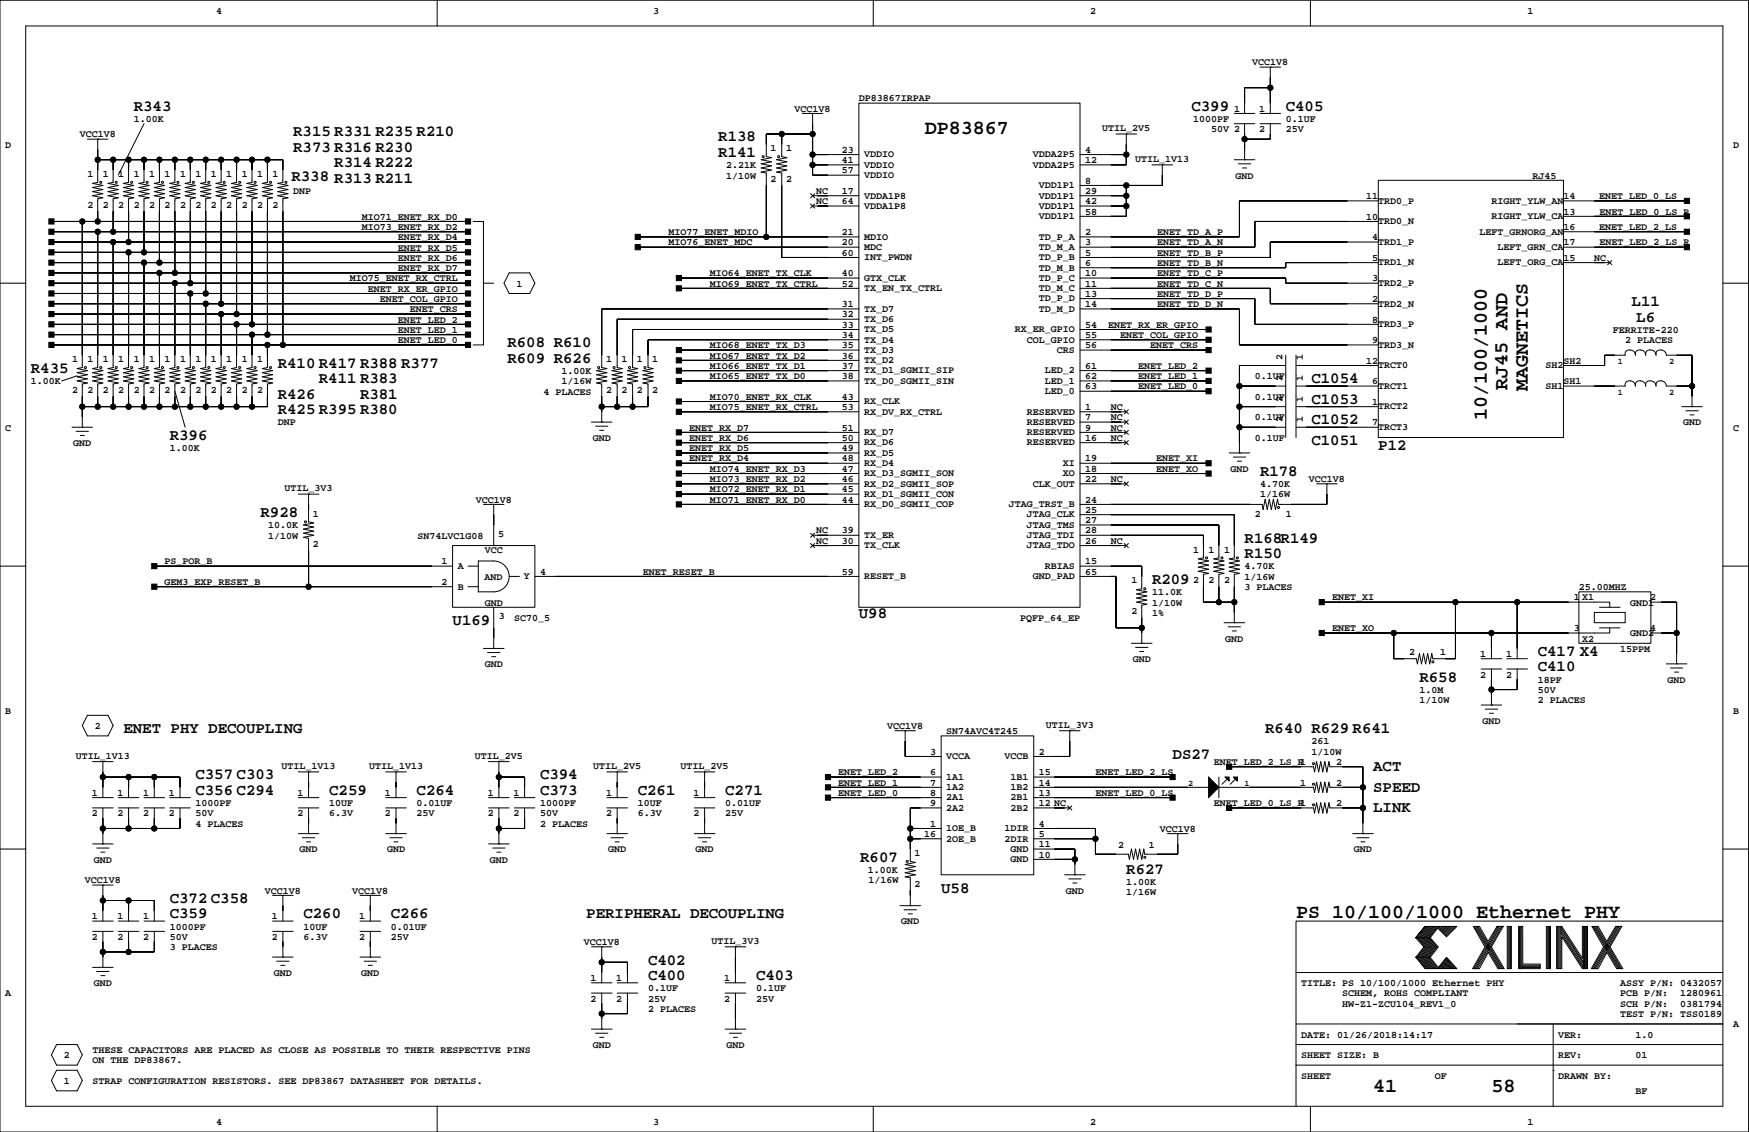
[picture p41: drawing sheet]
<svg xmlns="http://www.w3.org/2000/svg" width="432mm" height="279mm" viewBox="0 0 432 279" stroke-linecap="round" stroke-linejoin="round" font-family="sans-serif">
<defs><g id="words">
<g font-size="4.9">
<text x="228.3" y="33.2">DP83867</text>
<text x="372.1" y="96.1" transform="rotate(-90 372.1 96.1)">RJ45 AND</text>
<text x="377.2" y="96.6" transform="rotate(-90 377.2 96.6)">MAGNETICS</text>
<text x="367.1" y="103.8" transform="rotate(-90 367.1 103.8)">10/100/1000</text>
<text x="320" y="226.5">PS 10/100/1000 Ethernet PHY</text>
<text x="339" y="269.6">41</text>
<text x="368.2" y="269.6">58</text>
</g>
<g font-size="3.9">
<text x="33" y="27.3">R343</text>
<text x="294.1" y="27.3">C399</text>
<text x="317.4" y="27.3">C405</text>
<text x="72.4" y="33.7">R315 R331 R235 R210</text>
<text x="177.3" y="34.9">R138</text>
<text x="72.4" y="37.5">R373 R316 R230</text>
<text x="82.5" y="41.3">R314 R222</text>
<text x="177.3" y="38.7">R141</text>
<text x="71.9" y="44.7">R338 R313 R211</text>
<text x="402.8" y="75.6">L11</text>
<text x="404" y="79.4">L6</text>
<text x="125.3" y="85.7">R608 R610</text>
<text x="125.3" y="89.5">R609 R626</text>
<text x="7.6" y="92.1">R435</text>
<text x="68.6" y="90.8">R410 R417 R388 R377</text>
<text x="78.7" y="94.6">R411 R383</text>
<text x="323.8" y="94.6">C1054</text>
<text x="68.6" y="98.4">R426</text>
<text x="88.9" y="98.4">R381</text>
<text x="323.8" y="99.7">C1053</text>
<text x="68.6" y="102.2">R425 R395 R380</text>
<text x="323.8" y="104.8">C1052</text>
<text x="41.9" y="108.6">R396</text>
<text x="323.8" y="109.8">C1051</text>
<text x="340.3" y="111.1">P12</text>
<text x="311.1" y="117.5">R178</text>
<text x="64.3" y="127.6">R928</text>
<text x="307.3" y="137.8">R150</text>
<text x="307.3" y="134">R168R149</text>
<text x="284.4" y="144.1">R209</text>
<text x="111.7" y="154.3">U169</text>
<text x="212" y="152.6">U98</text>
<text x="379.6" y="161.9">C417 X4</text>
<text x="379.6" y="165.7">C410</text>
<text x="350.4" y="168.2">R658</text>
<text x="30.5" y="180.9">ENET PHY DECOUPLING</text>
<text x="312.3" y="180.9">R640 R629 R641</text>
<text x="289.5" y="187.3">DS27</text>
<text x="339" y="190.3">ACT</text>
<text x="48.2" y="196.2">C356 C294</text>
<text x="48.2" y="192.4">C357 C303</text>
<text x="81.3" y="196.2">C259</text>
<text x="102.8" y="196.2">C264</text>
<text x="133.3" y="196.2">C373</text>
<text x="133.3" y="192.4">C394</text>
<text x="157.4" y="196.2">C261</text>
<text x="179" y="196.2">C271</text>
<text x="339" y="195.4">SPEED</text>
<text x="339" y="200.5">LINK</text>
<text x="212.4" y="212.7">R607</text>
<text x="278.1" y="215.7">R627</text>
<text x="232.4" y="220.3">U58</text>
<text x="41.9" y="226.7">C359</text>
<text x="41.9" y="222.8">C372 C358</text>
<text x="74.9" y="226.7">C260</text>
<text x="96.5" y="226.7">C266</text>
<text x="144.7" y="226.7">PERIPHERAL DECOUPLING</text>
<text x="160" y="238.1">C402</text>
<text x="160" y="241.9">C400</text>
<text x="186.6" y="241.9">C403</text>
</g>
<g font-size="2.5">
<text x="53.3" y="3.4">4</text>
<text x="161.3" y="3.4">3</text>
<text x="269.2" y="3.4">2</text>
<text x="377.1" y="3.4">1</text>
<text x="309.2" y="16.1">VCC1V8</text>
<text x="196.2" y="27.6">VCC1V8</text>
<text x="212" y="25">DP83867IRPAP</text>
<text x="304.7" y="27.6">1</text>
<text x="310.9" y="27.6">1</text>
<text x="19.7" y="33.9">VCC1V8</text>
<text x="33" y="30.1">1.00K</text>
<text x="272.1" y="32.4">UTIL_2V5</text>
<text x="294.6" y="30.1">1000PF</text>
<text x="299" y="32.6">50V 2</text>
<text x="310.9" y="32.6">2</text>
<text x="317.4" y="32.6">25V</text>
<text x="317.4" y="30.1">0.1UF</text>
<text x="1.3" y="36.4">D</text>
<text x="179.2" y="41.5">2.21K</text>
<text x="190.2" y="37.3">1</text>
<text x="194.1" y="37.3">1</text>
<text x="207.8" y="40.3">41</text>
<text x="207.8" y="37.7">23</text>
<text x="213.3" y="38.8">VDDIO</text>
<text x="213.3" y="41.4">VDDIO</text>
<text x="255" y="38.8">VDDA2P5</text>
<text x="255" y="41.4">VDDA2P5</text>
<text x="267.9" y="40.3">12</text>
<text x="267.9" y="37.7">4</text>
<text x="280.3" y="40">UTIL_1V13</text>
<text x="427.9" y="36.4">D</text>
<text x="21.6" y="43.7">1</text>
<text x="25.4" y="43.7">1</text>
<text x="29.2" y="43.7">1</text>
<text x="33" y="43.7">1</text>
<text x="36.8" y="43.7">1</text>
<text x="40.6" y="43.7">1</text>
<text x="44.4" y="43.7">1</text>
<text x="48.2" y="43.7">1</text>
<text x="52.1" y="43.7">1</text>
<text x="55.9" y="43.7">1</text>
<text x="59.7" y="43.7">1</text>
<text x="63.5" y="43.7">1</text>
<text x="67.3" y="43.7">1</text>
<text x="72.4" y="47.9">DNP</text>
<text x="179.2" y="44.1">1/10W</text>
<text x="190.2" y="45">2</text>
<text x="194.1" y="45">2</text>
<text x="201.5" y="47.9">NC</text>
<text x="207.8" y="47.9">17</text>
<text x="207.8" y="42.8">57</text>
<text x="213.3" y="43.9">VDDIO</text>
<text x="256.5" y="46.5">VDD1P1</text>
<text x="267.9" y="47.9">29</text>
<text x="267.9" y="45.3">8</text>
<text x="305" y="44.1">GND</text>
<text x="378.4" y="44.1">RJ45</text>
<text x="21.6" y="51.3">2</text>
<text x="25.4" y="51.3">2</text>
<text x="29.2" y="51.3">2</text>
<text x="33" y="51.3">2</text>
<text x="36.8" y="51.3">2</text>
<text x="40.6" y="51.3">2</text>
<text x="44.4" y="51.3">2</text>
<text x="48.2" y="51.3">2</text>
<text x="52.1" y="51.3">2</text>
<text x="55.9" y="51.3">2</text>
<text x="59.7" y="51.3">2</text>
<text x="63.5" y="51.3">2</text>
<text x="67.3" y="51.3">2</text>
<text x="201.5" y="50.4">NC</text>
<text x="207.8" y="50.4">64</text>
<text x="213.3" y="49">VDDA1P8</text>
<text x="213.3" y="51.5">VDDA1P8</text>
<text x="256.5" y="49">VDD1P1</text>
<text x="256.5" y="51.5">VDD1P1</text>
<text x="267.9" y="53">58</text>
<text x="267.9" y="50.4">42</text>
<text x="337.3" y="49.1">11</text>
<text x="340.3" y="50.3">TRD0_P</text>
<text x="368.2" y="50.3">RIGHT_YLW_AN</text>
<text x="386" y="53">13</text>
<text x="386" y="49.1">14</text>
<text x="394.8" y="49.1">ENET_LED_0_LS</text>
<text x="394.9" y="53">ENET_LED_0_LS_R</text>
<text x="89.3" y="54.2">MIO71_ENET_RX_D0</text>
<text x="89.3" y="56.8">MIO73_ENET_RX_D2</text>
<text x="98.2" y="59.3">ENET_RX_D4</text>
<text x="165.1" y="58">MIO77_ENET_MDIO</text>
<text x="207.8" y="58">21</text>
<text x="213.3" y="59.2">MDIO</text>
<text x="256.5" y="59.2">TD_P_A</text>
<text x="256.5" y="54.1">VDD1P1</text>
<text x="267.9" y="58">2</text>
<text x="285.7" y="58">ENET_TD_A_P</text>
<text x="337.3" y="54.2">10</text>
<text x="338.8" y="59.3">4</text>
<text x="340.3" y="55.4">TRD0_N</text>
<text x="365.2" y="57.9">LEFT_GRNORG_AN</text>
<text x="368.2" y="54.1">RIGHT_YLW_CA</text>
<text x="386" y="56.8">16</text>
<text x="394.8" y="56.8">ENET_LED_2_LS</text>
<text x="98.2" y="64.4">ENET_RX_D6</text>
<text x="98.2" y="61.8">ENET_RX_D5</text>
<text x="165.1" y="60.6">MIO76_ENET_MDC</text>
<text x="207.8" y="63.1">60</text>
<text x="207.8" y="60.6">20</text>
<text x="213.3" y="61.7">MDC</text>
<text x="213.3" y="64.2">INT_PWDN</text>
<text x="256.5" y="61.7">TD_M_A</text>
<text x="256.5" y="64.2">TD_P_B</text>
<text x="267.9" y="65.6">6</text>
<text x="267.9" y="63.1">5</text>
<text x="267.9" y="60.6">3</text>
<text x="285.7" y="60.6">ENET_TD_A_N</text>
<text x="285.7" y="63.1">ENET_TD_B_P</text>
<text x="285.7" y="65.6">ENET_TD_B_N</text>
<text x="338.8" y="64.4">5</text>
<text x="340.3" y="60.4">TRD1_P</text>
<text x="340.3" y="65.5">TRD1_N</text>
<text x="369.7" y="61.7">LEFT_GRN_CA</text>
<text x="369.7" y="65.5">LEFT_ORG_CA</text>
<text x="386" y="64.4">15</text>
<text x="386" y="60.6">17</text>
<text x="393.6" y="64.4">NC</text>
<text x="394.9" y="60.6">ENET_LED_2_LS_R</text>
<text x="86.3" y="69.5">MIO75_ENET_RX_CTRL</text>
<text x="90.8" y="72">ENET_RX_ER_GPIO</text>
<text x="98.2" y="66.9">ENET_RX_D7</text>
<text x="127.5" y="70.7">1</text>
<text x="175.2" y="70.7">MIO69_ENET_TX_CTRL</text>
<text x="175.2" y="68.2">MIO64_ENET_TX_CLK</text>
<text x="207.8" y="68.2">40</text>
<text x="207.8" y="70.7">52</text>
<text x="213.3" y="71.9">TX_EN_TX_CTRL</text>
<text x="213.3" y="69.3">GTX_CLK</text>
<text x="256.5" y="66.8">TD_M_B</text>
<text x="256.5" y="69.3">TD_P_C</text>
<text x="256.5" y="71.9">TD_M_C</text>
<text x="267.9" y="70.7">11</text>
<text x="267.9" y="68.2">10</text>
<text x="285.7" y="68.2">ENET_TD_C_P</text>
<text x="285.7" y="70.7">ENET_TD_C_N</text>
<text x="338.8" y="69.5">3</text>
<text x="340.3" y="70.6">TRD2_P</text>
<text x="93.7" y="74.5">ENET_COL_GPIO</text>
<text x="101.2" y="77.1">ENET_CRS</text>
<text x="207.8" y="75.8">31</text>
<text x="213.3" y="76.9">TX_D7</text>
<text x="256.5" y="74.4">TD_P_D</text>
<text x="256.5" y="76.9">TD_M_D</text>
<text x="267.9" y="75.8">14</text>
<text x="267.9" y="73.3">13</text>
<text x="285.7" y="73.3">ENET_TD_D_P</text>
<text x="285.7" y="75.8">ENET_TD_D_N</text>
<text x="338.8" y="74.5">2</text>
<text x="340.3" y="75.7">TRD2_N</text>
<text x="98.2" y="82.2">ENET_LED_1</text>
<text x="98.2" y="79.6">ENET_LED_2</text>
<text x="207.8" y="83.4">34</text>
<text x="207.8" y="80.9">33</text>
<text x="207.8" y="78.3">32</text>
<text x="213.3" y="79.5">TX_D6</text>
<text x="213.3" y="82">TX_D5</text>
<text x="250.6" y="82">RX_ER_GPIO</text>
<text x="267.9" y="83.4">55</text>
<text x="267.9" y="80.9">54</text>
<text x="273.6" y="80.9">ENET_RX_ER_GPIO</text>
<text x="276.6" y="83.4">ENET_COL_GPIO</text>
<text x="338.8" y="79.6">8</text>
<text x="340.3" y="80.7">TRD3_P</text>
<text x="398.2" y="82.2">FERRITE-220</text>
<text x="17.8" y="89.4">1</text>
<text x="21.6" y="89.4">1</text>
<text x="25.4" y="89.4">1</text>
<text x="29.2" y="89.4">1</text>
<text x="33" y="89.4">1</text>
<text x="36.8" y="89.4">1</text>
<text x="40.6" y="89.4">1</text>
<text x="44.4" y="89.4">1</text>
<text x="48.2" y="89.4">1</text>
<text x="52.1" y="89.4">1</text>
<text x="55.9" y="89.4">1</text>
<text x="59.7" y="89.4">1</text>
<text x="63.5" y="89.4">1</text>
<text x="98.2" y="84.7">ENET_LED_0</text>
<text x="149.6" y="89.4">1</text>
<text x="153.4" y="89.4">1</text>
<text x="157.2" y="89.4">1</text>
<text x="161" y="89.4">1</text>
<text x="175.2" y="88.5">MIO67_ENET_TX_D2</text>
<text x="175.2" y="86">MIO68_ENET_TX_D3</text>
<text x="207.8" y="88.5">36</text>
<text x="207.8" y="86">35</text>
<text x="213.3" y="84.6">TX_D4</text>
<text x="213.3" y="87.1">TX_D3</text>
<text x="213.3" y="89.6">TX_D2</text>
<text x="253.5" y="84.6">COL_GPIO</text>
<text x="260.9" y="87.1">CRS</text>
<text x="267.9" y="86">56</text>
<text x="284" y="86">ENET_CRS</text>
<text x="316.6" y="88.9" transform="rotate(-90 316.6 88.9)">2</text>
<text x="321.7" y="88.9" transform="rotate(-90 321.7 88.9)">1</text>
<text x="337.3" y="89.8">12</text>
<text x="338.8" y="84.7">9</text>
<text x="340.3" y="85.8">TRD3_N</text>
<text x="386" y="89.8">SH2</text>
<text x="401.2" y="84.7">2 PLACES</text>
<text x="7.6" y="94.9">1.00K</text>
<text x="138.6" y="92.3">1.00K</text>
<text x="138.6" y="94.9">1/16W</text>
<text x="175.2" y="91">MIO66_ENET_TX_D1</text>
<text x="175.2" y="93.6">MIO65_ENET_TX_D0</text>
<text x="207.8" y="93.6">38</text>
<text x="207.8" y="91">37</text>
<text x="213.3" y="92.2">TX_D1_SGMII_SIP</text>
<text x="213.3" y="94.7">TX_D0_SGMII_SIN</text>
<text x="258" y="92.2">LED_2</text>
<text x="258" y="94.7">LED_1</text>
<text x="267.9" y="93.6">62</text>
<text x="267.9" y="91">61</text>
<text x="281" y="91">ENET_LED_2</text>
<text x="281" y="93.6">ENET_LED_1</text>
<text x="309.8" y="93.6">0.1UF</text>
<text x="316.6" y="94" transform="rotate(-90 316.6 94)">2</text>
<text x="321.7" y="94" transform="rotate(-90 321.7 94)">1</text>
<text x="338.8" y="94.9">6</text>
<text x="340.3" y="96">TRCT1</text>
<text x="340.3" y="90.9">TRCT0</text>
<text x="381.5" y="96">SH1</text>
<text x="381.5" y="90.9">SH2</text>
<text x="386" y="94.9">SH1</text>
<text x="17.8" y="97">2</text>
<text x="21.6" y="97">2</text>
<text x="25.4" y="97">2</text>
<text x="29.2" y="97">2</text>
<text x="33" y="97">2</text>
<text x="36.8" y="97">2</text>
<text x="40.6" y="97">2</text>
<text x="44.4" y="97">2</text>
<text x="48.2" y="97">2</text>
<text x="52.1" y="97">2</text>
<text x="55.9" y="97">2</text>
<text x="59.7" y="97">2</text>
<text x="63.5" y="97">2</text>
<text x="134.2" y="97.4">4 PLACES</text>
<text x="149.6" y="97">2</text>
<text x="153.4" y="97">2</text>
<text x="157.2" y="97">2</text>
<text x="161" y="97">2</text>
<text x="175.2" y="101.2">MIO75_ENET_RX_CTRL</text>
<text x="175.2" y="98.7">MIO70_ENET_RX_CLK</text>
<text x="207.8" y="101.2">53</text>
<text x="207.8" y="98.7">43</text>
<text x="213.3" y="99.8">RX_CLK</text>
<text x="258" y="97.3">LED_0</text>
<text x="267.9" y="101.2">1</text>
<text x="267.9" y="96.1">63</text>
<text x="274.3" y="101.2">NC</text>
<text x="281" y="96.1">ENET_LED_0</text>
<text x="309.8" y="98.7">0.1UF</text>
<text x="316.6" y="99.1" transform="rotate(-90 316.6 99.1)">2</text>
<text x="321.7" y="99.1" transform="rotate(-90 321.7 99.1)">1</text>
<text x="338.8" y="99.9">1</text>
<text x="340.3" y="101.1">TRCT2</text>
<text x="1.3" y="106.3">C</text>
<text x="68.6" y="105">DNP</text>
<text x="170.1" y="106.3">ENET_RX_D7</text>
<text x="207.8" y="106.3">51</text>
<text x="213.3" y="102.3">RX_DV_RX_CTRL</text>
<text x="213.3" y="107.4">RX_D7</text>
<text x="253.5" y="102.3">RESERVED</text>
<text x="253.5" y="104.9">RESERVED</text>
<text x="253.5" y="107.4">RESERVED</text>
<text x="267.9" y="106.3">9</text>
<text x="267.9" y="103.7">7</text>
<text x="274.3" y="103.7">NC</text>
<text x="274.3" y="106.3">NC</text>
<text x="309.8" y="103.7">0.1UF</text>
<text x="316.6" y="104.2" transform="rotate(-90 316.6 104.2)">2</text>
<text x="321.7" y="104.2" transform="rotate(-90 321.7 104.2)">1</text>
<text x="338.8" y="105">7</text>
<text x="340.3" y="106.1">TRCT3</text>
<text x="415.5" y="105">GND</text>
<text x="427.9" y="106.3">C</text>
<text x="18.1" y="110.1">GND</text>
<text x="41.9" y="111.4">1.00K</text>
<text x="146.3" y="108.8">GND</text>
<text x="170.1" y="108.8">ENET_RX_D6</text>
<text x="170.1" y="111.4">ENET_RX_D5</text>
<text x="170.1" y="113.9">ENET_RX_D4</text>
<text x="207.8" y="113.9">48</text>
<text x="207.8" y="111.4">49</text>
<text x="207.8" y="108.8">50</text>
<text x="213.3" y="110">RX_D6</text>
<text x="213.3" y="112.5">RX_D5</text>
<text x="253.5" y="110">RESERVED</text>
<text x="267.9" y="113.9">19</text>
<text x="267.9" y="108.8">16</text>
<text x="274.3" y="108.8">NC</text>
<text x="285.5" y="113.9">ENET_XI</text>
<text x="309.8" y="108.8">0.1UF</text>
<text x="175.2" y="119">MIO73_ENET_RX_D2</text>
<text x="175.2" y="116.4">MIO74_ENET_RX_D3</text>
<text x="207.8" y="119">46</text>
<text x="207.8" y="116.4">47</text>
<text x="213.3" y="115">RX_D4</text>
<text x="213.3" y="117.6">RX_D3_SGMII_SON</text>
<text x="262.4" y="115">XI</text>
<text x="262.4" y="117.6">XO</text>
<text x="267.9" y="119">22</text>
<text x="267.9" y="116.4">18</text>
<text x="274.3" y="119">NC</text>
<text x="285.5" y="116.4">ENET_XO</text>
<text x="303.8" y="116.4">GND</text>
<text x="323.1" y="119">VCC1V8</text>
<text x="70.3" y="121.3">UTIL_3V3</text>
<text x="117.4" y="124.1">VCC1V8</text>
<text x="175.2" y="124.1">MIO71_ENET_RX_D0</text>
<text x="175.2" y="121.5">MIO72_ENET_RX_D1</text>
<text x="207.8" y="124.1">44</text>
<text x="207.8" y="121.5">45</text>
<text x="213.3" y="120.1">RX_D2_SGMII_SOP</text>
<text x="213.3" y="122.6">RX_D1_SGMII_CON</text>
<text x="213.3" y="125.2">RX_D0_SGMII_COP</text>
<text x="249.1" y="125.2">JTAG_TRST_B</text>
<text x="255" y="120.1">CLK_OUT</text>
<text x="267.9" y="124.1">24</text>
<text x="311.1" y="120.2">4.70K</text>
<text x="311.1" y="122.8">1/16W</text>
<text x="66.2" y="130.4">10.0K</text>
<text x="77.2" y="127.5">1</text>
<text x="201.5" y="131.7">NC</text>
<text x="207.8" y="131.7">39</text>
<text x="253.5" y="127.7">JTAG_CLK</text>
<text x="253.5" y="130.3">JTAG_TMS</text>
<text x="267.9" y="131.7">28</text>
<text x="267.9" y="129.1">27</text>
<text x="267.9" y="126.6">25</text>
<text x="309.8" y="127.5">2</text>
<text x="317.4" y="127.5">1</text>
<text x="66.2" y="132.9">1/10W</text>
<text x="77.2" y="135.1">2</text>
<text x="103.1" y="132.9">SN74LVC1G08</text>
<text x="119.7" y="136.4">VCC</text>
<text x="122.9" y="132.6">5</text>
<text x="201.5" y="134.2">NC</text>
<text x="207.8" y="134.2">30</text>
<text x="213.3" y="135.3">TX_CLK</text>
<text x="213.3" y="132.8">TX_ER</text>
<text x="253.5" y="135.3">JTAG_TDO</text>
<text x="253.5" y="132.8">JTAG_TDI</text>
<text x="267.9" y="134.2">26</text>
<text x="274.3" y="134.2">NC</text>
<text x="294.6" y="136.4">1</text>
<text x="298.4" y="136.4">1</text>
<text x="302.2" y="136.4">1</text>
<text x="40.6" y="139.3">PS_POR_B</text>
<text x="109" y="139.3">1</text>
<text x="113" y="140.4">A</text>
<text x="119.6" y="143.1">AND</text>
<text x="129.3" y="143">Y</text>
<text x="133.3" y="141.8">4</text>
<text x="158.7" y="141.8">ENET_RESET_B</text>
<text x="207.8" y="141.8">59</text>
<text x="213.3" y="143">RESET_B</text>
<text x="255" y="143">GND_PAD</text>
<text x="258" y="140.4">RBIAS</text>
<text x="267.9" y="141.8">65</text>
<text x="267.9" y="139.3">15</text>
<text x="279.3" y="144">1</text>
<text x="294.6" y="144">2</text>
<text x="298.4" y="144">2</text>
<text x="302.2" y="144">2</text>
<text x="307.3" y="143.1">1/16W</text>
<text x="307.3" y="140.6">4.70K</text>
<text x="40.6" y="144.4">GEM3_EXP_RESET_B</text>
<text x="109" y="144.4">2</text>
<text x="113" y="145.5">B</text>
<text x="119.7" y="149.4">GND</text>
<text x="284.4" y="146.9">11.0K</text>
<text x="284.4" y="149.4">1/10W</text>
<text x="307.3" y="145.6">3 PLACES</text>
<text x="328.9" y="148.2">ENET_XI</text>
<text x="388.5" y="148.2">1</text>
<text x="389.8" y="145.6">25.00MHZ</text>
<text x="390.6" y="148.2">X1</text>
<text x="402.5" y="149.4">GND1</text>
<text x="407.4" y="148.2">2</text>
<text x="123.2" y="152.9">3</text>
<text x="127" y="153.3">SC70_5</text>
<text x="251.8" y="153.3">PQFP_64_EP</text>
<text x="279.3" y="151.6">2</text>
<text x="284.4" y="152">1%</text>
<text x="328.9" y="155.8">ENET_XO</text>
<text x="388.5" y="155.8">3</text>
<text x="407.4" y="155.8">4</text>
<text x="302.5" y="158.3">GND</text>
<text x="347.9" y="161.8">2</text>
<text x="355.5" y="161.8">1</text>
<text x="390.6" y="158.3">X2</text>
<text x="400" y="160.9">15PPM</text>
<text x="402.5" y="157.1">GND2</text>
<text x="119.7" y="164.7">GND</text>
<text x="279.7" y="163.4">GND</text>
<text x="365.5" y="167.2">2</text>
<text x="365.5" y="162.1">1</text>
<text x="371.8" y="167.2">2</text>
<text x="371.8" y="162.1">1</text>
<text x="350.4" y="171">1.0M</text>
<text x="350.4" y="173.6">1/10W</text>
<text x="379.6" y="173.6">2 PLACES</text>
<text x="379.6" y="168.5">18PF</text>
<text x="379.6" y="171">50V</text>
<text x="411.7" y="168.5">GND</text>
<text x="1.3" y="176.1">B</text>
<text x="23.4" y="179.9">2</text>
<text x="219" y="179.9">VCC1V8</text>
<text x="258.2" y="179.7">UTIL_3V3</text>
<text x="366" y="178.7">GND</text>
<text x="427.9" y="176.1">B</text>
<text x="233.6" y="181.2">SN74AVC4T245</text>
<text x="323.8" y="183.7">261</text>
<text x="18.7" y="187.3">UTIL_1V13</text>
<text x="69.5" y="189.8">UTIL_1V13</text>
<text x="91.1" y="189.8">UTIL_1V13</text>
<text x="117.2" y="187.3">UTIL_2V5</text>
<text x="146.4" y="189.8">UTIL_2V5</text>
<text x="168" y="189.8">UTIL_2V5</text>
<text x="207" y="191.4">ENET_LED_2</text>
<text x="229.6" y="186.3">3</text>
<text x="229.6" y="191.4">6</text>
<text x="233.6" y="187.4">VCCA</text>
<text x="248" y="187.4">VCCB</text>
<text x="256.5" y="186.3">2</text>
<text x="256.5" y="191.4">15</text>
<text x="270.4" y="191.4">ENET_LED_2_LS</text>
<text x="299.7" y="188.8">ENET_LED_2_LS_R1</text>
<text x="323.8" y="186.3">1/10W</text>
<text x="329.9" y="188.8">2</text>
<text x="22.6" y="196.4">1</text>
<text x="29" y="196.4">1</text>
<text x="35.3" y="196.4">1</text>
<text x="41.7" y="196.4">1</text>
<text x="73.4" y="196.4">1</text>
<text x="95" y="196.4">1</text>
<text x="120.4" y="196.4">1</text>
<text x="126.8" y="196.4">1</text>
<text x="149.6" y="196.4">1</text>
<text x="171.2" y="196.4">1</text>
<text x="207" y="196.4">ENET_LED_0</text>
<text x="207" y="193.9">ENET_LED_1</text>
<text x="229.6" y="196.4">8</text>
<text x="229.6" y="193.9">7</text>
<text x="233.6" y="192.5">1A1</text>
<text x="233.6" y="195">1A2</text>
<text x="233.6" y="197.6">2A1</text>
<text x="249.5" y="192.5">1B1</text>
<text x="249.5" y="195">1B2</text>
<text x="249.5" y="197.6">2B1</text>
<text x="256.5" y="196.4">13</text>
<text x="256.5" y="193.9">14</text>
<text x="270.4" y="196.4">ENET_LED_0_LS</text>
<text x="321" y="193.9">1</text>
<text x="329.9" y="193.9">2</text>
<text x="22.6" y="201.5">2</text>
<text x="29" y="201.5">2</text>
<text x="35.3" y="201.5">2</text>
<text x="41.7" y="201.5">2</text>
<text x="48.2" y="199">1000PF</text>
<text x="48.2" y="201.5">50V</text>
<text x="73.4" y="201.5">2</text>
<text x="81.3" y="199">10UF</text>
<text x="81.3" y="201.5">6.3V</text>
<text x="95" y="201.5">2</text>
<text x="102.8" y="199">0.01UF</text>
<text x="102.8" y="201.5">25V</text>
<text x="120.4" y="201.5">2</text>
<text x="126.8" y="201.5">2</text>
<text x="133.3" y="201.5">50V</text>
<text x="133.3" y="199">1000PF</text>
<text x="149.6" y="201.5">2</text>
<text x="157.4" y="199">10UF</text>
<text x="157.4" y="201.5">6.3V</text>
<text x="171.2" y="201.5">2</text>
<text x="179" y="199">0.01UF</text>
<text x="179" y="201.5">25V</text>
<text x="229.6" y="199">9</text>
<text x="233.6" y="200.1">2A2</text>
<text x="249.5" y="200.1">2B2</text>
<text x="256.5" y="199">12 NC</text>
<text x="299.7" y="199">ENET_LED_0_LS_R1</text>
<text x="329.9" y="199">2</text>
<text x="48.2" y="204">4 PLACES</text>
<text x="133.3" y="204">2 PLACES</text>
<text x="228.1" y="206.6">16</text>
<text x="229.6" y="204">1</text>
<text x="233.6" y="207.7">2OE_B</text>
<text x="233.6" y="205.2">1OE_B</text>
<text x="248" y="205.2">1DIR</text>
<text x="248" y="207.7">2DIR</text>
<text x="256.5" y="206.6">5</text>
<text x="256.5" y="204">4</text>
<text x="256.5" y="209.1">11</text>
<text x="276" y="209.4">2</text>
<text x="283.7" y="209.4">1</text>
<text x="286.3" y="205.3">VCC1V8</text>
<text x="23.2" y="212.9">GND</text>
<text x="74" y="210.4">GND</text>
<text x="95.5" y="210.4">GND</text>
<text x="120.9" y="212.9">GND</text>
<text x="150.1" y="210.4">GND</text>
<text x="171.7" y="210.4">GND</text>
<text x="214.3" y="215.5">1.00K</text>
<text x="225.8" y="211.3">1</text>
<text x="249.5" y="212.8">GND</text>
<text x="249.5" y="210.3">GND</text>
<text x="256.5" y="211.7">10</text>
<text x="334.3" y="210.4">GND</text>
<text x="20.9" y="218">VCC1V8</text>
<text x="65.4" y="220.6">VCC1V8</text>
<text x="87" y="220.6">VCC1V8</text>
<text x="214.4" y="218">1/16W</text>
<text x="225.8" y="218.9">2</text>
<text x="263.1" y="220.6">GND</text>
<text x="278.1" y="218.5">1.00K</text>
<text x="278.1" y="220.9">1/16W</text>
<text x="22.6" y="226.9">1</text>
<text x="29" y="226.9">1</text>
<text x="35.3" y="226.9">1</text>
<text x="67.1" y="226.9">1</text>
<text x="88.7" y="226.9">1</text>
<text x="22.6" y="232">2</text>
<text x="29" y="232">2</text>
<text x="35.3" y="232">2</text>
<text x="41.9" y="232">50V</text>
<text x="41.9" y="229.4">1000PF</text>
<text x="67.1" y="232">2</text>
<text x="74.9" y="229.4">10UF</text>
<text x="74.9" y="232">6.3V</text>
<text x="88.7" y="232">2</text>
<text x="96.5" y="229.4">0.01UF</text>
<text x="96.5" y="232">25V</text>
<text x="144.1" y="233.3">VCC1V8</text>
<text x="175.6" y="233">UTIL_3V3</text>
<text x="222.5" y="228.2">GND</text>
<text x="41.9" y="234.5">3 PLACES</text>
<text x="1.3" y="245.9">A</text>
<text x="23.2" y="243.4">GND</text>
<text x="67.6" y="240.9">GND</text>
<text x="89.2" y="240.9">GND</text>
<text x="145.8" y="242.1">1</text>
<text x="152.2" y="242.1">1</text>
<text x="160" y="244.7">0.1UF</text>
<text x="178.8" y="242.1">1</text>
<text x="186.6" y="244.7">0.1UF</text>
<text x="321.2" y="243.4">TITLE: PS 10/100/1000 Ethernet PHY</text>
<text x="331.4" y="245.9">SCHEM, ROHS COMPLIANT</text>
<text x="400" y="245.9">PCB P/N:</text>
<text x="400" y="243.4">ASSY P/N: 0432057</text>
<text x="414.8" y="245.9">1280961</text>
<text x="145.8" y="247.2">2</text>
<text x="152.2" y="247.2">2</text>
<text x="160" y="249.8">2 PLACES</text>
<text x="160" y="247.2">25V</text>
<text x="178.8" y="247.2">2</text>
<text x="186.6" y="247.2">25V</text>
<text x="331.4" y="248.5">HW-Z1-ZCU104_REV1_0</text>
<text x="400" y="251">TEST P/N: TSS0189</text>
<text x="400" y="248.5">SCH P/N:</text>
<text x="414.8" y="248.5">0381794</text>
<text x="321.2" y="256.1">DATE: 01/26/2018:14:17</text>
<text x="384.7" y="256.1">VER:</text>
<text x="403.8" y="256.1">1.0</text>
<text x="427.9" y="253.6">A</text>
<text x="15.8" y="261.2">2</text>
<text x="22.9" y="259.9">THESE CAPACITORS ARE PLACED AS CLOSE AS POSSIBLE TO THEIR RESPECTIVE PINS</text>
<text x="22.9" y="262.5">ON THE DP83867.</text>
<text x="146.3" y="258.6">GND</text>
<text x="179.3" y="258.6">GND</text>
<text x="321.2" y="261.2">SHEET SIZE: B</text>
<text x="384.7" y="261.2">REV:</text>
<text x="403.8" y="261.2">01</text>
<text x="15.8" y="267.5">1</text>
<text x="22.9" y="267.5">STRAP CONFIGURATION RESISTORS. SEE DP83867 DATASHEET FOR DETAILS.</text>
<text x="321.2" y="266.3">SHEET</text>
<text x="354.2" y="266.3">OF</text>
<text x="384.7" y="266.3">DRAWN BY:</text>
<text x="403.8" y="270.1">BF</text>
<text x="53.3" y="277.7">4</text>
<text x="161.3" y="277.7">3</text>
<text x="269.2" y="277.7">2</text>
<text x="377.1" y="277.7">1</text>
</g>
<g font-size="2.1">
<text x="399.4" y="89.9">1</text>
<text x="412.1" y="89.9">2</text>
<text x="399.4" y="97.5">1</text>
<text x="412.1" y="97.5">2</text>
<text x="293.3" y="194">2</text>
<text x="307.3" y="194">1</text>
</g>
</g></defs>
<g fill="none" stroke="#000" stroke-width=".25">
<path d="M0 .1h431.7v279.3h-431.7zM6.3 6.4h419.1v266.7h-419.1zM107.9 .1v6.3M215.6 .1v6.3M311.1 16.6h5.1M313.6 16.6h.1M313.6 16.6v11.4M323.5 .1v6.3M21.6 34.3h5.1M24.1 34.3h.1M24.1 39.4h45.7v5.6l-1.2 .3 2.5 .5-2.5 .5 2.5 .5-2.5 .5 2.5 .5-2.5 .5 2.5 .5-1.3 .3v36M24.1 34.3v10.7l-1.2 .3 2.5 .5-2.5 .5 2.5 .5-2.5 .5 2.5 .5-2.5 .5 2.5 .5-1.3 .3v5.6"/>
<path d="M27.9 39.4v5.6l-1.2 .3 2.5 .5-2.5 .5 2.5 .5-2.5 .5 2.5 .5-2.5 .5 2.5 .5-1.3 .3v8.1M31.7 39.4v5.6l-1.2 .3 2.5 .5-2.5 .5 2.5 .5-2.5 .5 2.5 .5-2.5 .5 2.5 .5-1.3 .3v10.6M35.6 39.4v5.6l-1.3 .3 2.5 .5-2.5 .5 2.5 .5-2.5 .5 2.5 .5-2.5 .5 2.5 .5-1.2 .3v13.2M35.6 30.5l-6.4 12.7M39.4 39.4v5.6l-1.3 .3 2.5 .5-2.5 .5 2.5 .5-2.5 .5 2.5 .5-2.5 .5 2.5 .5-1.2 .3v15.7M43.2 39.4v5.6l-1.3 .3 2.5 .5-2.5 .5 2.5 .5-2.5 .5 2.5 .5-2.5 .5 2.5 .5-1.2 .3v18.3M47 39.4v5.6l-1.3 .3 2.5 .5-2.5 .5 2.5 .5-2.5 .5 2.5 .5-2.5 .5 2.5 .5-1.2 .3v20.8M50.8 39.4v5.6l-1.3 .3 2.6 .5-2.6 .5 2.6 .5-2.6 .5 2.6 .5-2.6 .5 2.6 .5-1.3 .3v23.3M54.6 39.4v5.6l-1.3 .3 2.6 .5-2.6 .5 2.6 .5-2.6 .5 2.6 .5-2.6 .5 2.6 .5-1.3 .3v25.9M58.4 39.4v5.6l-1.3 .3 2.6 .5-2.6 .5 2.6 .5-2.6 .5 2.6 .5-2.6 .5 2.6 .5-1.3 .3v28.4M62.2 39.4v5.6l-1.3 .3 2.6 .5-2.6 .5 2.6 .5-2.6 .5 2.6 .5-2.6 .5 2.6 .5-1.3 .3v31M66 39.4v5.6l-1.2 .3 2.5 .5-2.5 .5 2.5 .5-2.5 .5 2.5 .5-2.5 .5 2.5 .5-1.3 .3v33.5"/>
<path d="M193 33.1v5.6l1.3 .2-2.6 .5 2.6 .5-2.6 .5 2.6 .5-2.6 .6 2.6 .5-2.6 .5 1.3 .2v20.8h19M198.1 28h5.1M200.6 28h.1M200.6 38.2h11.4M200.6 28v15.2h11.4M200.6 33.1h-11.4v5.6l1.3 .2-2.6 .5 2.6 .5-2.6 .5 2.6 .5-2.6 .6 2.6 .5-2.6 .5 1.3 .2v15.8M212 25.5h54.6v124.4h-54.6zM266.6 38.2h11.5M275.5 33.1h5.1M278.1 33.1h.1M278.1 33.1v7.6h-11.5M304.7 30.5h5.1"/>
<path d="M304.7 28h5.1M304.7 39.4h5.1M307.3 39.4h.1M307.3 30.5v8.9M311.1 30.5h5.1M311.1 28h5.1M313.6 30.5v3.8h-6.3M313.6 21.6h-6.3v6.4M12.7 54.7h102.8M12.7 59.7h102.8M12.7 57.2h102.8M20.3 54.7v36l-1.3 .3 2.6 .5-2.6 .5 2.6 .5-2.6 .5 2.6 .5-2.6 .5 2.6 .5-1.3 .3v10.6"/>
<path d="M24.1 57.2v33.5l-1.2 .3 2.5 .5-2.5 .5 2.5 .5-2.5 .5 2.5 .5-2.5 .5 2.5 .5-1.3 .3v5.6M27.9 59.7v31l-1.2 .3 2.5 .5-2.5 .5 2.5 .5-2.5 .5 2.5 .5-2.5 .5 2.5 .5-1.3 .3v5.6M116.8 54.7h2.6v30.4h-2.6M157.4 58.5h54.6M200.1 50.3l1 1.1M200.1 47.8l1 1M200.6 40.7h11.4M200.6 48.3h11.4M200.6 50.9h11.4M201.1 50.3l-1 1.1M201.1 47.8l-1 1M266.6 48.3h11.5"/>
<path d="M266.6 50.9h11.5M278.1 45.8v7.6h-11.5M284.4 40.7h5.1M287 40.7h.1M287 40.7v5.1h-20.4M305.7 40.4h3.1M306.8 41.5h1M340.3 44.5h45.7v63.5h-45.7zM340.3 59.7h-26.7v3.8h-47M340.3 49.6h-34.3v8.9h-39.4M340.3 54.7h-30.5v6.3h-43.2M386 53.4h30.5"/>
<path d="M386 49.6h30.5M386 57.2h30.5M0 69.9h6.3M12.7 69.9h102.8M12.7 72.4h102.8M12.7 67.4h102.8M12.7 64.8h102.8M12.7 75h102.8M12.7 77.5h102.8M12.7 62.3h102.8M31.7 62.3v28.4l-1.2 .3 2.5 .5-2.5 .5 2.5 .5-2.5 .5 2.5 .5-2.5 .5 2.5 .5-1.3 .3v5.6M35.6 64.8v25.9l-1.3 .3 2.5 .5-2.5 .5 2.5 .5-2.5 .5 2.5 .5-2.5 .5 2.5 .5-1.2 .3v5.6"/>
<path d="M39.4 67.4v23.3l-1.3 .3 2.5 .5-2.5 .5 2.5 .5-2.5 .5 2.5 .5-2.5 .5 2.5 .5-1.2 .3v5.6M43.2 69.9v20.8l-1.3 .3 2.5 .5-2.5 .5 2.5 .5-2.5 .5 2.5 .5-2.5 .5 2.5 .5-1.2 .3v5.6M47 72.4v18.3l-1.3 .3 2.5 .5-2.5 .5 2.5 .5-2.5 .5 2.5 .5-2.5 .5 2.5 .5-1.2 .3v5.6M50.8 75v15.7l-1.3 .3 2.6 .5-2.6 .5 2.6 .5-2.6 .5 2.6 .5-2.6 .5 2.6 .5-1.3 .3v5.6M54.6 77.5v13.2l-1.3 .3 2.6 .5-2.6 .5 2.6 .5-2.6 .5 2.6 .5-2.6 .5 2.6 .5-1.3 .3v5.6M119.4 69.9h2.5M125.7 67.4h5.1l1.3 2.5-1.3 2.5h-5.1l-1.3-2.5zM157.4 61h54.6M167.6 71.2h44.4M167.6 68.6h44.4M212 76.2h-63.4v14.5l1.2 .3-2.5 .5 2.5 .5-2.5 .5 2.5 .5-2.5 .5 2.5 .5-2.5 .5 1.3 .3v9.4M212 78.8h-59.6v11.9l1.2 .3-2.5 .5 2.5 .5-2.5 .5 2.5 .5-2.5 .5 2.5 .5-2.5 .5 1.3 .3v5.6"/>
<path d="M266.6 68.6h50.8v1.3h22.9M266.6 71.2h47v3.8h26.7M266.6 76.2h39.4v8.9h34.3M266.6 73.7h43.2v6.4h30.5M340.3 64.8h-22.9v1.3h-50.8M386 61h30.5M386 64.8h11.4M396.9 64.3l1 1M397.9 64.3l-1 1M425.4 69.9h6.3M12.7 85.1h102.8M12.7 80.1h102.8"/>
<path d="M12.7 82.6h102.8M19 92.8l-3.8 1.2M43.2 96.6l2.5 8.8M58.4 80.1v10.6l-1.3 .3 2.6 .5-2.6 .5 2.6 .5-2.6 .5 2.6 .5-2.6 .5 2.6 .5-1.3 .3v5.6M62.2 82.6v8.1l-1.3 .3 2.6 .5-2.6 .5 2.6 .5-2.6 .5 2.6 .5-2.6 .5 2.6 .5-1.3 .3v5.6M66 85.1v5.6l-1.2 .3 2.5 .5-2.5 .5 2.5 .5-2.5 .5 2.5 .5-2.5 .5 2.5 .5-1.3 .3v5.6h-45.7M167.6 86.4h44.4M167.6 88.9h44.4M167.6 91.5h44.4M167.6 94h44.4M167.6 99.1h44.4M212 83.9h-52v6.8l1.3 .3-2.6 .5 2.6 .5-2.6 .5 2.6 .5-2.6 .5 2.6 .5-2.6 .5 1.3 .3v5.6h-11.4"/>
<path d="M212 81.3h-55.8v9.4l1.2 .3-2.5 .5 2.5 .5-2.5 .5 2.5 .5-2.5 .5 2.5 .5-2.5 .5 1.3 .3v5.6M266.6 81.3h31.8M266.6 83.9h31.8M266.6 86.4h31.8M266.6 91.5h31.8M266.6 94h31.8M266.6 96.6h31.8M306 95.3h11.4M317.4 90.2h-11.4v21.6M317.4 87.7v20.3M320 87.7v20.3M320 95.3h20.3"/>
<path d="M320 90.2h20.3M386 95.3h15.2a1.11 1.11 0 0 1 .5-1.2 1.11 1.11 0 0 1 1.2 0 1.27 1.27 0 0 1 .9 1.2 1.11 1.11 0 0 1 .4-1.2 1.11 1.11 0 0 1 1.2 0 1.27 1.27 0 0 1 .9 1.2 1.11 1.11 0 0 1 .4-1.2 1.11 1.11 0 0 1 1.3 0 1.27 1.27 0 0 1 .8 1.2 1.11 1.11 0 0 1 .5-1.2 1.11 1.11 0 0 1 1.2 0 1.27 1.27 0 0 1 .9 1.2h6.3M401.2 87.7h-5.1v2.5h-10.1M403.8 87.7a1.27 1.27 0 0 0-1.3-1.4 1.27 1.27 0 0 0-1.3 1.4M406.3 87.7a1.27 1.27 0 0 0-1.3-1.4 1.27 1.27 0 0 0-1.2 1.4M408.8 87.7a1.27 1.27 0 0 0-1.2-1.4 1.27 1.27 0 0 0-1.3 1.4M408.8 87.7a1.11 1.11 0 0 1 .5-1.2 1.11 1.11 0 0 1 1.2 0 1.27 1.27 0 0 1 .9 1.2h6.3v12.7M17.8 105.4h5.1M18.8 106.5h3M19.8 107.5h1M20.3 105.4h.1M146 104.2h5.1"/>
<path d="M147 105.2h3.1M148 106.2h1.1M148.6 104.2h.1M167.6 111.8h44.4M167.6 101.6h44.4M167.6 106.7h44.4M167.6 109.3h44.4M167.6 114.3h44.4M167.6 116.9h44.4M167.6 119.4h44.4M266.6 101.6h11.5M266.6 106.7h11.5"/>
<path d="M266.6 109.3h11.5M266.6 114.3h31.8M266.6 116.9h31.8M266.6 119.4h11.5M266.6 104.2h11.5M277.6 103.7l1 1M277.6 101.1l1 1M277.6 108.8l1 1M277.6 106.2l1 1M277.6 118.9l1 1M278.6 103.7l-1 1M278.6 101.1l-1 1"/>
<path d="M278.6 108.8l-1 1M278.6 106.2l-1 1M278.6 118.9l-1 1M303.5 111.8h5M304.5 112.8h3M305.5 113.8h1M306 111.8h.1M306 100.4h11.4M306 105.4h11.4M320 100.4h20.3M320 105.4h20.3M325 119.4h5.1"/>
<path d="M327.6 119.4h.1M327.6 119.4v5.1h-11.9l-.3-1.3-.5 2.6-.5-2.6-.5 2.6-.5-2.6-.5 2.6-.6-2.6-.5 2.6-.2-1.3h-45M415.2 100.4h5.1M416.2 101.4h3.1M417.2 102.4h1M417.7 100.4h.1M0 139.7h6.3M38.1 139.7h73.6M73.6 122h5.1M76.2 122h.1M76.2 122v6.8l1.3 .3-2.6 .5 2.6 .5-2.6 .5 2.6 .5-2.6 .5 2.6 .5-2.6 .5 1.3 .3v11.9M111.7 134.7h20.4v15.2h-20.4z"/>
<path d="M115.5 139.7h2.6M118.1 138.5h3.8a3.8 3.8 0 0 1 3.8 3.8 3.8 3.8 0 0 1-3.8 3.8h-3.8zM119.4 124.5h5M121.9 124.5h.1M121.9 124.5v10.2M167.6 124.5h44.4M167.6 122h44.4M200.1 134.1l1 1.1M200.1 131.6l1 1M200.6 134.7h11.4M200.6 132.1h11.4M201.1 134.1l-1 1.1"/>
<path d="M201.1 131.6l-1 1M266.6 139.7h15.3v5.6l-1.3 .3 2.5 .5-2.5 .5 2.5 .5-2.5 .5 2.5 .5-2.5 .5 2.5 .5-1.2 .3v9.4M266.6 127h38.1v10.7l-1.2 .3 2.5 .5-2.5 .5 2.5 .5-2.5 .5 2.5 .5-2.5 .5 2.5 .5-1.3 .3v11.9M266.6 129.6h34.3v8.1l-1.2 .3 2.5 .5-2.5 .5 2.5 .5-2.5 .5 2.5 .5-2.5 .5 2.5 .5-1.3 .3v6.8M266.6 132.1h30.5v5.6l-1.3 .3 2.6 .5-2.6 .5 2.6 .5-2.6 .5 2.6 .5-2.6 .5 2.6 .5-1.3 .3v6.8h7.6M266.6 134.7h11.5M277.6 134.1l1 1.1M278.6 134.1l-1 1.1M425.4 139.7h6.3M38.1 144.8h73.6M115.5 144.8h2.6M121.9 149.9v10.1"/>
<path d="M125.7 142.3h2.5M132.1 142.3h79.9M266.6 142.3h8.9v12.7h6.4M279.3 158.8h5.1M280.4 159.8h3M281.9 158.8h.1M302.2 153.7h5.1M303.2 154.7h3.1M304.2 155.7h1M304.7 153.7h.1M326.3 148.6h71.1v1.3M359.3 148.6v14h-5.6l-.2-1.3-.5 2.6-.5-2.6-.5 2.6-.5-2.6-.6 2.6-.5-2.6-.5 2.6-.2-1.3h-5.6v-6.4"/>
<path d="M368.2 156.2v6.4M374.6 148.6v14M389.8 146.1h17.8v12.7h-17.8zM393.6 151.2h7.6v2.5h-7.6zM394.9 155h5.1M394.9 149.9h5.1M397.4 155v1.2h-71.1M407.6 148.6h6.3v15.3M407.6 156.2h6.3M21.6 176.6h5.1l1.2 2.5-1.2 2.5h-5.1l-1.3-2.5zM119.4 160h5M120.4 161.1h3"/>
<path d="M121.4 162.1h1M121.9 160h.1M281.4 160.8h1M365.7 162.6h5.1M365.7 165.1h5.1M365.7 174h5.1M366.7 175h3M367.7 176h1M368.2 174h.1M368.2 165.1v8.9M372 162.6h5.1M372 165.1h5.1"/>
<path d="M374.6 165.1v5.1h-6.4M411.4 163.9h5.1M412.4 164.9h3M413.4 165.9h1M413.9 163.9h.1M22.9 199.4h5M22.9 196.9h5M22.9 188h5M25.4 188h.1M25.4 191.8h19v5.1M25.4 188v8.9M25.4 199.4v8.9"/>
<path d="M29.2 199.4h5.1M29.2 196.9h5.1M31.7 191.8v5.1M31.7 199.4v5.1M35.6 199.4h5M35.6 196.9h5M38.1 191.8v5.1M38.1 199.4v5.1M41.9 199.4h5.1M41.9 196.9h5.1M44.4 199.4v5.1h-19M73.6 199.4h5.1"/>
<path d="M73.6 196.9h5.1M73.6 190.5h5.1M76.2 190.5h.1M76.2 190.5v6.4M76.2 199.4v6.4M95.2 199.4h5.1M95.2 196.9h5.1M95.2 190.5h5.1M97.8 190.5h.1M97.8 190.5v6.4M97.8 199.4v6.4M120.6 199.4h5.1"/>
<path d="M120.6 196.9h5.1M120.6 188h5.1M123.2 188h.1M123.2 191.8h6.3v5.1M123.2 188v8.9M123.2 199.4v8.9M127 199.4h5.1M127 196.9h5.1M129.5 199.4v5.1h-6.3M149.8 199.4h5.1M149.8 196.9h5.1M149.8 190.5h5.1"/>
<path d="M152.4 190.5h.1M152.4 190.5v6.4M152.4 199.4v6.4M171.4 199.4h5.1M171.4 196.9h5.1M171.4 190.5h5.1M174 190.5h.1M174 190.5v6.4M174 199.4v6.4M204.4 191.8h28M204.4 194.3h28M204.4 196.9h28"/>
<path d="M220.9 180.4h5.1M223.5 180.4h.1M223.5 180.4v6.3h8.9M232.4 181.6h22.8v34.3h-22.8zM232.4 199.4h-7.7v13.2l1.3 .3-2.5 .5 2.5 .5-2.5 .5 2.5 .5-2.5 .5 2.5 .5-2.5 .5 1.2 .3v6.8M255.2 199.4h8.9M255.2 191.8h34.3M255.2 194.3h43.2M255.2 196.9h34.3M261.6 180.4h5M263.6 198.9l1 1M264.1 180.4h.1"/>
<path d="M264.1 180.4v6.3h-8.9M264.6 198.9l-1 1M300.9 191.8v5.1M300.9 194.3h23.4l.2 1.3 .5-2.5 .6 2.5 .5-2.5 .5 2.5 .5-2.5 .5 2.5 .5-2.5 .2 1.2h8.2M303 192.3l-1.3 1.3M303.5 189.3h20.8l.2 1.2 .5-2.5 .6 2.5 .5-2.5 .5 2.5 .5-2.5 .5 2.5 .5-2.5 .2 1.3h8.2v16.5M303.5 199.4h20.8l.2 1.3 .5-2.6 .6 2.6 .5-2.6 .5 2.6 .5-2.6 .5 2.6 .5-2.6 .2 1.3h8.2M305 192.3l-1.3 1.3M0 209.6h6.3M22.9 208.3h5M22.9 218.5h5M23.9 209.3h3"/>
<path d="M24.9 210.3h1M25.4 208.3h.1M25.4 218.5h.1M25.4 218.5v8.8M73.6 205.8h5.1M74.7 206.8h3M75.7 207.8h1M76.2 205.8h.1M95.2 205.8h5.1M96.2 206.8h3.1M97.3 207.8h1M97.8 205.8h.1"/>
<path d="M120.6 208.3h5.1M121.6 209.3h3.1M122.7 210.3h1M123.2 208.3h.1M149.8 205.8h5.1M150.8 206.8h3.1M151.9 207.8h1M152.4 205.8h.1M171.4 205.8h5.1M172.4 206.8h3.1M173.4 207.8h1.1M174 205.8h.1"/>
<path d="M224.7 207h7.7M224.7 204.5h7.7M255.2 209.6h10.2v6.3M255.2 207h15.2M255.2 204.5h15.2v6.3h8.2l.2 1.3 .5-2.5 .5 2.5 .6-2.5 .5 2.5 .5-2.5 .5 2.5 .5-2.5 .2 1.2h8.2v-5M255.2 212.1h10.2M262.8 215.9h5.1M263.8 216.9h3.1M264.9 217.9h1M265.4 215.9h.1M288.2 205.8h5.1M290.8 205.8h.1"/>
<path d="M333.9 205.8h5.1M334.9 206.8h3.1M336 207.8h1M336.5 205.8h.1M425.4 209.6h6.3M22.9 238.8h5M22.9 229.9h5M22.9 227.3h5M23.9 239.8h3M25.4 238.8h.1M25.4 222.3h12.7v5M25.4 229.9v8.9"/>
<path d="M29.2 229.9h5.1M29.2 227.3h5.1M31.7 222.3v5M31.7 229.9v5.1M35.6 229.9h5M35.6 227.3h5M38.1 229.9v5.1h-12.7M67.3 229.9h5.1M67.3 227.3h5.1M67.3 236.2h5.1M67.3 221h5.1M68.3 237.2h3.1"/>
<path d="M69.3 238.3h1M69.8 236.2h.1M69.8 221h.1M69.8 221v6.3M69.8 229.9v6.3M88.9 229.9h5.1M88.9 227.3h5.1M88.9 236.2h5.1M88.9 221h5.1M89.9 237.2h3M90.9 238.3h1M91.4 236.2h.1"/>
<path d="M91.4 221h.1M91.4 221v6.3M91.4 229.9v6.3M146 233.7h5.1M148.6 233.7h.1M148.6 237.5h6.3v5.1M148.6 233.7v8.9M179 233.7h5.1M181.6 233.7h.1M181.6 233.7v8.9M222.2 223.5h5.1M223.2 224.5h3.1"/>
<path d="M224.2 225.6h1M224.7 223.5h.1M349.5 236.3h3.6M349.9 231.5l1.9 2.2-2 2.6 2.2 2.8M350.1 236.3l2.2 2.8M350.2 231.5l1.9 2.3-2 2.5M350.4 236.3l2.2 2.8M350.5 231.5l1.9 2.3-2 2.5M350.6 236.3l2.3 2.7M350.8 231.5l1.9 2.3-2 2.5M351 236.3l2.2 2.8M351.1 231.5l1.9 2.3-2 2.5"/>
<path d="M351.3 236.3l2.2 2.8M351.4 231.5l1.9 2.3-2 2.5M351.6 236.3l2.2 2.8M351.7 231.5l1.9 2.2M351.8 228.7l-2.3 2.8 2.3-2.8h7.9l-2.6 2.5-2.1-2.1-1.9 2.4 2 2.2-2 2.6 2 2.5 2-2.5 2.6 2.8h-7.9l-2.3-2.8M351.9 236.3l2.2 2.8M352 231.5l1.9 2.2M352.1 228.7l-2.2 2.7M352.2 236.3l2.2 2.8M352.3 231.5l1.9 2.3-2 2.5M352.4 228.7l-2.2 2.7M352.5 236.3l2.2 2.8"/>
<path d="M352.6 231.5l1.9 2.2M352.7 228.7l-2.2 2.7M352.8 236.3l2.2 2.8M352.8 231.5l2 2.2M353 228.7l-2.2 2.7M353.1 231.5h-3.6l2.1 2.2-2.1 2.6M353.2 228.7l-2.1 2.7M353.6 233.8l-2 2.5M353.6 228.7l-2.2 2.7M353.8 228.7l-2.1 2.7M353.9 233.8l-1.9 2.4M354.1 228.7l-2.1 2.7"/>
<path d="M354.4 228.7l-2.1 2.7M354.5 233.8l-2 2.5M354.7 228.7l-2.1 2.7M354.8 233.8l-2 2.5M355 228.7l-2.1 2.7M355.2 238.8l.2 .3M355.3 238.6l.4 .5M355.4 228.7l-.4 .4M355.4 238.4l.6 .7M355.6 238.3l.7 .8M355.7 238.1l.9 1M355.7 228.7l-.5 .5"/>
<path d="M355.9 237.9l1 1.2M356 237.8l1.2 1.3M356.1 228.7l-.8 .7M356.1 237.6l1.4 1.4M356.3 237.4l1.5 1.7M356.4 237.2l1.6 1.9M356.5 228.7l-1 .9M356.5 237.1l1.8 2M356.7 236.9l1.9 2.2M356.8 236.7l2.1 2.4M356.8 228.7l-1.1 1.1M356.9 236.6l2.3 2.5"/>
<path d="M357.1 236.5l2.3 2.6M357.2 228.7l-1.3 1.2M357.5 228.7l-1.4 1.4M357.8 228.7l-1.6 1.6M358.2 228.7l-1.8 1.7M358.5 228.7l-1.9 1.9M359 228.7l-2.2 2.1M359.3 228.7l-2.3 2.3M364 228.7l6.1 10.4M364.3 228.7l6.1 10.4M364.6 228.7l6.1 10.4M364.9 228.7l6.1 10.4"/>
<path d="M367.4 232.3l-2.1-3.6h-1.6l2.9 5-3 5.4h1.7l2.1-4 2.4 4h1.6l-3.2-5.4M369.6 228.7l-2.2 3.6M369.8 228.7l-5.9 10.4M370.2 228.7l-6 10.4M370.5 228.7l-6 10.4M370.8 228.7l-6 10.4M371.1 228.7h-1.5h1.5l-2.9 5M372.1 228.7h1v10.4h-1zM372.4 228.7v10.4M372.6 228.7v10.4M372.9 228.7v10.4M374.9 228.7h1v9.3h4.3v1.1h-5.3z"/>
<path d="M375.1 228.7v10.4M375.4 228.7v10.4M375.7 228.7v10.4M375.7 238.2h4.5M375.7 238.5h4.5M375.7 238.8h4.5M381.8 228.7h1v10.4h-1zM382 228.7v10.4M382.3 228.7v10.4M382.5 228.7v10.4M384.3 228.7h1.3l5.1 7.8v-7.8h1.2v10.4h-1.2l-5.1-7.9v7.9h-1.3zM384.5 228.7v10.4"/>
<path d="M384.8 228.7v10.4M385.1 228.7v10.4M385.3 228.7v10.4M385.3 230.3l5.6 8.7M385.3 229.8l5.6 8.7M385.3 229.2l5.6 8.7M385.3 228.8l5.6 8.7M390.9 228.7v10.4M391.2 228.7v10.4M391.5 228.7v10.4M391.7 228.6v10.4M393.3 228.7l6.1 10.4"/>
<path d="M393.6 228.7l6.1 10.4M393.9 228.7l6.1 10.4M394.2 228.7l6.1 10.4M396.7 232.3l-2.1-3.6h-1.6l2.9 5-3 5.4M397.5 233.7l3.2 5.4h-1.6l-2.4-4-2.2 4h-1.6M398.9 228.7l-2.2 3.6M399.1 228.7l-6 10.4M399.4 228.7l-5.9 10.4M399.7 228.7l-5.9 10.4M400.1 228.7l-6 10.4M400.4 228.7h-1.5h1.5l-2.9 5M425.4 227.3h-105.4v35.6"/>
<path d="M14 257.8h5l1.3 2.6-1.3 2.5h-5l-1.3-2.5zM24.9 240.8h1M146 245.1h5.1M146 242.6h5.1M146 254h5.1M147 255h3.1M148 256h1.1M148.6 254h.1M148.6 245.1v8.9M152.4 245.1h5M152.4 242.6h5M154.9 245.1v5.1h-6.3"/>
<path d="M179 245.1h5.1M179 242.6h5.1M179 254h5.1M180 255h3.1M181.1 256h1M181.6 254h.1M181.6 245.1v8.9M320 257.8h105.4M320 252.7h105.4M320 240h105.4M383.5 252.7v20.4M14 264.2h5l1.3 2.5-1.3 2.5h-5l-1.3-2.5z"/>
<path d="M107.9 273.1v6.3M215.6 273.1v6.3M320 262.9v10.2M320 262.9h105.4M323.5 273.1v6.3M383.5 264.2h.1"/>
<circle cx="24.1" cy="39.4" r=".63"/>
<circle cx="27.9" cy="39.4" r=".63"/>
<circle cx="31.7" cy="39.4" r=".63"/>
<circle cx="35.6" cy="39.4" r=".63"/>
<circle cx="39.4" cy="39.4" r=".63"/>
<circle cx="43.2" cy="39.4" r=".63"/>
<circle cx="47" cy="39.4" r=".63"/>
<circle cx="50.8" cy="39.4" r=".63"/>
<circle cx="54.6" cy="39.4" r=".63"/>
<circle cx="58.4" cy="39.4" r=".63"/>
<circle cx="62.2" cy="39.4" r=".63"/>
<circle cx="66" cy="39.4" r=".63"/>
<circle cx="188.4" cy="38.7" r=".25"/>
<circle cx="192.2" cy="38.7" r=".25"/>
<circle cx="193" cy="33.1" r=".63"/>
<circle cx="200.6" cy="38.2" r=".63"/>
<circle cx="200.6" cy="33.1" r=".63"/>
<circle cx="278.1" cy="38.2" r=".63"/>
<circle cx="307.3" cy="34.3" r=".63"/>
<circle cx="313.6" cy="21.6" r=".63"/>
<circle cx="20.3" cy="54.7" r=".63"/>
<circle cx="24.1" cy="57.2" r=".63"/>
<circle cx="24.1" cy="54.7" r=".63"/>
<circle cx="24.9" cy="45" r=".25"/>
<circle cx="27.9" cy="57.2" r=".63"/>
<circle cx="27.9" cy="59.7" r=".63"/>
<circle cx="28.7" cy="45" r=".25"/>
<circle cx="31.7" cy="59.7" r=".63"/>
<circle cx="32.5" cy="45" r=".25"/>
<circle cx="36.3" cy="45" r=".25"/>
<circle cx="40.1" cy="45" r=".25"/>
<circle cx="43.9" cy="45" r=".25"/>
<circle cx="47.7" cy="45" r=".25"/>
<circle cx="51.6" cy="45" r=".25"/>
<circle cx="55.4" cy="45" r=".25"/>
<circle cx="59.2" cy="45" r=".25"/>
<circle cx="63" cy="45" r=".25"/>
<circle cx="66.8" cy="45" r=".25"/>
<circle cx="70.6" cy="45" r=".25"/>
<circle cx="189.2" cy="58.5" r=".63"/>
<circle cx="200.6" cy="40.7" r=".63"/>
<circle cx="278.1" cy="50.9" r=".63"/>
<circle cx="278.1" cy="48.3" r=".63"/>
<circle cx="278.1" cy="45.8" r=".63"/>
<circle cx="31.7" cy="62.3" r=".63"/>
<circle cx="35.6" cy="64.8" r=".63"/>
<circle cx="35.6" cy="62.3" r=".63"/>
<circle cx="39.4" cy="67.4" r=".63"/>
<circle cx="39.4" cy="64.8" r=".63"/>
<circle cx="43.2" cy="67.4" r=".63"/>
<circle cx="43.2" cy="69.9" r=".63"/>
<circle cx="47" cy="72.4" r=".63"/>
<circle cx="47" cy="69.9" r=".63"/>
<circle cx="50.8" cy="75" r=".63"/>
<circle cx="50.8" cy="72.4" r=".63"/>
<circle cx="54.6" cy="75" r=".63"/>
<circle cx="54.6" cy="77.5" r=".63"/>
<circle cx="58.4" cy="77.5" r=".63"/>
<circle cx="21.1" cy="90.7" r=".25"/>
<circle cx="24.9" cy="90.7" r=".25"/>
<circle cx="28.7" cy="90.7" r=".25"/>
<circle cx="32.5" cy="90.7" r=".25"/>
<circle cx="36.3" cy="90.7" r=".25"/>
<circle cx="40.1" cy="90.7" r=".25"/>
<circle cx="43.9" cy="90.7" r=".25"/>
<circle cx="47.7" cy="90.7" r=".25"/>
<circle cx="51.6" cy="90.7" r=".25"/>
<circle cx="55.4" cy="90.7" r=".25"/>
<circle cx="58.4" cy="80.1" r=".63"/>
<circle cx="59.2" cy="90.7" r=".25"/>
<circle cx="62.2" cy="80.1" r=".63"/>
<circle cx="62.2" cy="82.6" r=".63"/>
<circle cx="63" cy="90.7" r=".25"/>
<circle cx="66" cy="85.1" r=".63"/>
<circle cx="66" cy="82.6" r=".63"/>
<circle cx="66.8" cy="90.7" r=".25"/>
<circle cx="69.8" cy="85.1" r=".63"/>
<circle cx="147.8" cy="90.7" r=".25"/>
<circle cx="151.6" cy="90.7" r=".25"/>
<circle cx="155.4" cy="90.7" r=".25"/>
<circle cx="159.2" cy="90.7" r=".25"/>
<circle cx="306" cy="95.3" r=".63"/>
<circle cx="417.7" cy="95.3" r=".63"/>
<circle cx="20.3" cy="100.4" r=".63"/>
<circle cx="24.1" cy="100.4" r=".63"/>
<circle cx="27.9" cy="100.4" r=".63"/>
<circle cx="31.7" cy="100.4" r=".63"/>
<circle cx="35.6" cy="100.4" r=".63"/>
<circle cx="39.4" cy="100.4" r=".63"/>
<circle cx="43.2" cy="100.4" r=".63"/>
<circle cx="47" cy="100.4" r=".63"/>
<circle cx="50.8" cy="100.4" r=".63"/>
<circle cx="54.6" cy="100.4" r=".63"/>
<circle cx="58.4" cy="100.4" r=".63"/>
<circle cx="62.2" cy="100.4" r=".63"/>
<circle cx="148.6" cy="100.4" r=".63"/>
<circle cx="152.4" cy="100.4" r=".63"/>
<circle cx="156.2" cy="100.4" r=".63"/>
<circle cx="306" cy="100.4" r=".63"/>
<circle cx="306" cy="105.4" r=".63"/>
<circle cx="75.4" cy="128.8" r=".25"/>
<circle cx="297.9" cy="137.7" r=".25"/>
<circle cx="301.7" cy="137.7" r=".25"/>
<circle cx="305.5" cy="137.7" r=".25"/>
<circle cx="315.7" cy="125.3" r=".25"/>
<circle cx="76.2" cy="144.8" r=".63"/>
<circle cx="281.9" cy="155" r=".63"/>
<circle cx="282.6" cy="145.3" r=".25"/>
<circle cx="300.9" cy="148.6" r=".63"/>
<circle cx="304.7" cy="148.6" r=".63"/>
<circle cx="344.1" cy="156.2" r=".63"/>
<circle cx="359.3" cy="148.6" r=".63"/>
<circle cx="368.2" cy="156.2" r=".63"/>
<circle cx="374.6" cy="148.6" r=".63"/>
<circle cx="413.9" cy="156.2" r=".63"/>
<circle cx="353.7" cy="163.3" r=".25"/>
<circle cx="368.2" cy="170.2" r=".63"/>
<circle cx="25.4" cy="191.8" r=".63"/>
<circle cx="31.7" cy="191.8" r=".63"/>
<circle cx="38.1" cy="191.8" r=".63"/>
<circle cx="123.2" cy="191.8" r=".63"/>
<circle cx="324.3" cy="198.6" r=".25"/>
<circle cx="324.3" cy="188.5" r=".25"/>
<circle cx="324.3" cy="193.6" r=".25"/>
<circle cx="336.5" cy="199.4" r=".63"/>
<circle cx="336.5" cy="194.3" r=".63"/>
<circle cx="25.4" cy="204.5" r=".63"/>
<circle cx="31.7" cy="204.5" r=".63"/>
<circle cx="38.1" cy="204.5" r=".63"/>
<circle cx="123.2" cy="204.5" r=".63"/>
<circle cx="224" cy="212.6" r=".25"/>
<circle cx="224.7" cy="207" r=".63"/>
<circle cx="224.7" cy="204.5" r=".63"/>
<circle cx="265.4" cy="212.1" r=".63"/>
<circle cx="270.4" cy="207" r=".63"/>
<circle cx="282.6" cy="211.6" r=".25"/>
<circle cx="25.4" cy="235" r=".63"/>
<circle cx="25.4" cy="222.3" r=".63"/>
<circle cx="31.7" cy="235" r=".63"/>
<circle cx="31.7" cy="222.3" r=".63"/>
<circle cx="148.6" cy="237.5" r=".63"/>
<circle cx="148.6" cy="250.2" r=".63"/>
</g>
<g fill="#000" stroke="#000" stroke-width=".25">
<path d="M313.6 19.1v2.5z" fill-rule="evenodd"/>
<path d="M24.1 39.4v2.6z" fill-rule="evenodd"/>
<path d="M24.1 36.9v2.5z" fill-rule="evenodd"/>
<path d="M27.9 39.4v2.6z" fill-rule="evenodd"/>
<path d="M24.1 39.4h3.8z" fill-rule="evenodd"/>
<path d="M31.7 39.4v2.6z" fill-rule="evenodd"/>
<path d="M27.9 39.4h3.8z" fill-rule="evenodd"/>
<path d="M35.6 39.4v2.6z" fill-rule="evenodd"/>
<path d="M31.7 39.4h3.9z" fill-rule="evenodd"/>
<path d="M39.4 39.4v2.6z" fill-rule="evenodd"/>
<path d="M35.6 39.4h3.8z" fill-rule="evenodd"/>
<path d="M43.2 39.4v2.6z" fill-rule="evenodd"/>
<path d="M39.4 39.4h3.8z" fill-rule="evenodd"/>
<path d="M47 39.4v2.6z" fill-rule="evenodd"/>
<path d="M43.2 39.4h3.8z" fill-rule="evenodd"/>
<path d="M50.8 39.4v2.6z" fill-rule="evenodd"/>
<path d="M47 39.4h3.8z" fill-rule="evenodd"/>
<path d="M54.6 39.4v2.6z" fill-rule="evenodd"/>
<path d="M50.8 39.4h3.8z" fill-rule="evenodd"/>
<path d="M58.4 39.4v2.6z" fill-rule="evenodd"/>
<path d="M54.6 39.4h3.8z" fill-rule="evenodd"/>
<path d="M62.2 39.4v2.6z" fill-rule="evenodd"/>
<path d="M58.4 39.4h3.8z" fill-rule="evenodd"/>
<path d="M66 39.4v2.6z" fill-rule="evenodd"/>
<path d="M62.2 39.4h3.8z" fill-rule="evenodd"/>
<path d="M66 39.4h3.8z" fill-rule="evenodd"/>
<path d="M69.8 39.4v2.6z" fill-rule="evenodd"/>
<path d="M189.2 33.1v2.5z" fill-rule="evenodd"/>
<path d="M189.2 33.1h3.8z" fill-rule="evenodd"/>
<path d="M193 33.1v2.5z" fill-rule="evenodd"/>
<path d="M200.6 38.2v2.5z" fill-rule="evenodd"/>
<path d="M200.6 33.1v5.1z" fill-rule="evenodd"/>
<path d="M200.6 30.5v2.6z" fill-rule="evenodd"/>
<path d="M193 33.1h7.6z" fill-rule="evenodd"/>
<path d="M200.6 38.2h3.8z" fill-rule="evenodd"/>
<path d="M278.1 38.2v2.5z" fill-rule="evenodd"/>
<path d="M278.1 35.6v2.6z" fill-rule="evenodd"/>
<path d="M274.3 38.2h3.8z" fill-rule="evenodd"/>
<path d="M307.3 33.1v1.2z" fill-rule="evenodd"/>
<path d="M307.3 34.3v2.6z" fill-rule="evenodd"/>
<path d="M307.3 21.6v3.9z" fill-rule="evenodd"/>
<path d="M307.3 34.3h6.3z" fill-rule="evenodd"/>
<path d="M313.6 33.1v1.2z" fill-rule="evenodd"/>
<path d="M307.3 21.6h6.3z" fill-rule="evenodd"/>
<path d="M313.6 21.6v3.9z" fill-rule="evenodd"/>
<path d="M12.1 54h1.2v1.3h-1.2z" fill-rule="evenodd"/>
<path d="M12.1 56.6h1.2v1.2h-1.2z" fill-rule="evenodd"/>
<path d="M12.7 54.7h7.6z" fill-rule="evenodd"/>
<path d="M20.3 54.7v33z" fill-rule="evenodd"/>
<path d="M24.1 52.1v2.6z" fill-rule="evenodd"/>
<path d="M20.3 54.7h3.8z" fill-rule="evenodd"/>
<path d="M12.7 57.2h11.4z" fill-rule="evenodd"/>
<path d="M24.1 57.2v30.5z" fill-rule="evenodd"/>
<path d="M12.7 59.7h15.2z" fill-rule="evenodd"/>
<path d="M27.9 59.7v28z" fill-rule="evenodd"/>
<path d="M27.9 52.1v5.1z" fill-rule="evenodd"/>
<path d="M24.1 57.2h3.8z" fill-rule="evenodd"/>
<path d="M31.7 52.1v7.6z" fill-rule="evenodd"/>
<path d="M27.9 59.7h3.8z" fill-rule="evenodd"/>
<path d="M35.6 52.1v10.2z" fill-rule="evenodd"/>
<path d="M39.4 52.1v12.7z" fill-rule="evenodd"/>
<path d="M43.2 52.1v15.3z" fill-rule="evenodd"/>
<path d="M47 52.1v17.8z" fill-rule="evenodd"/>
<path d="M50.8 52.1v20.3z" fill-rule="evenodd"/>
<path d="M54.6 52.1v22.9z" fill-rule="evenodd"/>
<path d="M58.4 52.1v25.4z" fill-rule="evenodd"/>
<path d="M62.2 52.1v28z" fill-rule="evenodd"/>
<path d="M66 52.1v30.5z" fill-rule="evenodd"/>
<path d="M69.8 52.1v33z" fill-rule="evenodd"/>
<path d="M114.9 54h1.3v1.3h-1.3z" fill-rule="evenodd"/>
<path d="M114.9 56.6h1.3v1.2h-1.3z" fill-rule="evenodd"/>
<path d="M24.1 54.7h91.4z" fill-rule="evenodd"/>
<path d="M31.7 59.7h83.8z" fill-rule="evenodd"/>
<path d="M27.9 57.2h87.6z" fill-rule="evenodd"/>
<path d="M156.8 57.8h1.3v1.3h-1.3z" fill-rule="evenodd"/>
<path d="M189.2 45.8v12.7z" fill-rule="evenodd"/>
<path d="M157.4 58.5h31.8z" fill-rule="evenodd"/>
<path d="M193 45.8v17.7z" fill-rule="evenodd"/>
<path d="M200.6 40.7v2.5z" fill-rule="evenodd"/>
<path d="M200.6 43.2h3.8z" fill-rule="evenodd"/>
<path d="M200.6 40.7h3.8z" fill-rule="evenodd"/>
<path d="M189.2 58.5h15.2z" fill-rule="evenodd"/>
<path d="M201.9 50.9h2.5z" fill-rule="evenodd"/>
<path d="M201.9 48.3h2.5z" fill-rule="evenodd"/>
<path d="M274.3 40.7h3.8z" fill-rule="evenodd"/>
<path d="M274.3 48.3h3.8z" fill-rule="evenodd"/>
<path d="M274.3 50.9h3.8z" fill-rule="evenodd"/>
<path d="M274.3 53.4h3.8z" fill-rule="evenodd"/>
<path d="M278.1 50.9v2.5z" fill-rule="evenodd"/>
<path d="M278.1 48.3v2.6z" fill-rule="evenodd"/>
<path d="M278.1 45.8v2.5z" fill-rule="evenodd"/>
<path d="M274.3 45.8h3.8z" fill-rule="evenodd"/>
<path d="M287 43.2v2.6z" fill-rule="evenodd"/>
<path d="M278.1 45.8h8.9z" fill-rule="evenodd"/>
<path d="M274.3 58.5h31.7z" fill-rule="evenodd"/>
<path d="M306 49.6v8.9z" fill-rule="evenodd"/>
<path d="M309.8 54.7v6.3z" fill-rule="evenodd"/>
<path d="M313.6 59.7v3.8z" fill-rule="evenodd"/>
<path d="M306 49.6h26.7z" fill-rule="evenodd"/>
<path d="M309.8 54.7h22.9z" fill-rule="evenodd"/>
<path d="M313.6 59.7h19.1z" fill-rule="evenodd"/>
<path d="M415.8 52.8h1.3v1.2h-1.3z" fill-rule="evenodd"/>
<path d="M415.8 48.9h1.3v1.3h-1.3z" fill-rule="evenodd"/>
<path d="M415.8 56.6h1.3v1.2h-1.3z" fill-rule="evenodd"/>
<path d="M393.6 53.4h22.9z" fill-rule="evenodd"/>
<path d="M393.6 49.6h22.9z" fill-rule="evenodd"/>
<path d="M393.6 57.2h22.9z" fill-rule="evenodd"/>
<path d="M12.1 76.9h1.2v1.3h-1.2z" fill-rule="evenodd"/>
<path d="M12.1 74.3h1.2v1.3h-1.2z" fill-rule="evenodd"/>
<path d="M12.1 71.8h1.2v1.3h-1.2z" fill-rule="evenodd"/>
<path d="M12.1 69.3h1.2v1.2h-1.2z" fill-rule="evenodd"/>
<path d="M12.1 66.7h1.2v1.3h-1.2z" fill-rule="evenodd"/>
<path d="M12.1 64.2h1.2v1.3h-1.2z" fill-rule="evenodd"/>
<path d="M12.1 61.6h1.2v1.3h-1.2z" fill-rule="evenodd"/>
<path d="M12.1 59.1h1.2v1.3h-1.2z" fill-rule="evenodd"/>
<path d="M12.7 62.3h19z" fill-rule="evenodd"/>
<path d="M31.7 62.3v25.4z" fill-rule="evenodd"/>
<path d="M12.7 64.8h22.9z" fill-rule="evenodd"/>
<path d="M35.6 64.8v22.9z" fill-rule="evenodd"/>
<path d="M31.7 62.3h3.9z" fill-rule="evenodd"/>
<path d="M12.7 67.4h26.7z" fill-rule="evenodd"/>
<path d="M39.4 67.4v20.3z" fill-rule="evenodd"/>
<path d="M35.6 64.8h3.8z" fill-rule="evenodd"/>
<path d="M12.7 69.9h30.5z" fill-rule="evenodd"/>
<path d="M43.2 69.9v17.8z" fill-rule="evenodd"/>
<path d="M39.4 67.4h3.8z" fill-rule="evenodd"/>
<path d="M12.7 72.4h34.3z" fill-rule="evenodd"/>
<path d="M47 72.4v15.3z" fill-rule="evenodd"/>
<path d="M43.2 69.9h3.8z" fill-rule="evenodd"/>
<path d="M12.7 75h38.1z" fill-rule="evenodd"/>
<path d="M50.8 75v12.7z" fill-rule="evenodd"/>
<path d="M47 72.4h3.8z" fill-rule="evenodd"/>
<path d="M12.7 77.5h41.9z" fill-rule="evenodd"/>
<path d="M54.6 77.5v10.2z" fill-rule="evenodd"/>
<path d="M50.8 75h3.8z" fill-rule="evenodd"/>
<path d="M54.6 77.5h3.8z" fill-rule="evenodd"/>
<path d="M114.9 76.9h1.3v1.3h-1.3z" fill-rule="evenodd"/>
<path d="M114.9 74.3h1.3v1.3h-1.3z" fill-rule="evenodd"/>
<path d="M114.9 71.8h1.3v1.3h-1.3z" fill-rule="evenodd"/>
<path d="M114.9 69.3h1.3v1.2h-1.3z" fill-rule="evenodd"/>
<path d="M114.9 66.7h1.3v1.3h-1.3z" fill-rule="evenodd"/>
<path d="M114.9 64.2h1.3v1.3h-1.3z" fill-rule="evenodd"/>
<path d="M114.9 61.6h1.3v1.3h-1.3z" fill-rule="evenodd"/>
<path d="M114.9 59.1h1.3v1.3h-1.3z" fill-rule="evenodd"/>
<path d="M58.4 77.5h57.1z" fill-rule="evenodd"/>
<path d="M54.6 75h60.9z" fill-rule="evenodd"/>
<path d="M50.8 72.4h64.7z" fill-rule="evenodd"/>
<path d="M47 69.9h68.5z" fill-rule="evenodd"/>
<path d="M43.2 67.4h72.3z" fill-rule="evenodd"/>
<path d="M39.4 64.8h76.1z" fill-rule="evenodd"/>
<path d="M35.6 62.3h79.9z" fill-rule="evenodd"/>
<path d="M148.6 76.2v11.5z" fill-rule="evenodd"/>
<path d="M152.4 78.8v8.9z" fill-rule="evenodd"/>
<path d="M156.8 60.4h1.3v1.2h-1.3z" fill-rule="evenodd"/>
<path d="M167 70.5h1.2v1.3h-1.2z" fill-rule="evenodd"/>
<path d="M167 68h1.2v1.3h-1.2z" fill-rule="evenodd"/>
<path d="M193 63.5h11.4z" fill-rule="evenodd"/>
<path d="M148.6 76.2h55.8z" fill-rule="evenodd"/>
<path d="M152.4 78.8h52z" fill-rule="evenodd"/>
<path d="M167.6 71.2h36.8z" fill-rule="evenodd"/>
<path d="M167.6 68.6h36.8z" fill-rule="evenodd"/>
<path d="M157.4 61h47z" fill-rule="evenodd"/>
<path d="M274.3 76.2h31.7z" fill-rule="evenodd"/>
<path d="M306 76.2v8.9z" fill-rule="evenodd"/>
<path d="M274.3 61h35.5z" fill-rule="evenodd"/>
<path d="M274.3 73.7h35.5z" fill-rule="evenodd"/>
<path d="M309.8 73.7v6.4z" fill-rule="evenodd"/>
<path d="M274.3 63.5h39.3z" fill-rule="evenodd"/>
<path d="M274.3 71.2h39.3z" fill-rule="evenodd"/>
<path d="M313.6 71.2v3.8z" fill-rule="evenodd"/>
<path d="M274.3 66.1h43.1z" fill-rule="evenodd"/>
<path d="M317.4 64.8v1.3z" fill-rule="evenodd"/>
<path d="M274.3 68.6h43.1z" fill-rule="evenodd"/>
<path d="M317.4 68.6v1.3z" fill-rule="evenodd"/>
<path d="M317.4 64.8h15.3z" fill-rule="evenodd"/>
<path d="M317.4 69.9h15.3z" fill-rule="evenodd"/>
<path d="M313.6 75h19.1z" fill-rule="evenodd"/>
<path d="M393.6 64.8h2.5z" fill-rule="evenodd"/>
<path d="M415.8 60.4h1.3v1.2h-1.3z" fill-rule="evenodd"/>
<path d="M393.6 61h22.9z" fill-rule="evenodd"/>
<path d="M12.1 84.5h1.2v1.3h-1.2z" fill-rule="evenodd"/>
<path d="M12.1 82h1.2v1.2h-1.2z" fill-rule="evenodd"/>
<path d="M12.1 79.4h1.2v1.3h-1.2z" fill-rule="evenodd"/>
<path d="M20.3 97.8v2.6z" fill-rule="evenodd"/>
<path d="M24.1 97.8v2.6z" fill-rule="evenodd"/>
<path d="M27.9 97.8v2.6z" fill-rule="evenodd"/>
<path d="M31.7 97.8v2.6z" fill-rule="evenodd"/>
<path d="M35.6 97.8v2.6z" fill-rule="evenodd"/>
<path d="M39.4 97.8v2.6z" fill-rule="evenodd"/>
<path d="M43.2 97.8v2.6z" fill-rule="evenodd"/>
<path d="M47 97.8v2.6z" fill-rule="evenodd"/>
<path d="M50.8 97.8v2.6z" fill-rule="evenodd"/>
<path d="M54.6 97.8v2.6z" fill-rule="evenodd"/>
<path d="M12.7 80.1h45.7z" fill-rule="evenodd"/>
<path d="M58.4 80.1v7.6z" fill-rule="evenodd"/>
<path d="M58.4 97.8v2.6z" fill-rule="evenodd"/>
<path d="M12.7 82.6h49.5z" fill-rule="evenodd"/>
<path d="M62.2 82.6v5.1z" fill-rule="evenodd"/>
<path d="M58.4 80.1h3.8z" fill-rule="evenodd"/>
<path d="M62.2 97.8v2.6z" fill-rule="evenodd"/>
<path d="M12.7 85.1h53.3z" fill-rule="evenodd"/>
<path d="M66 85.1v2.6z" fill-rule="evenodd"/>
<path d="M62.2 82.6h3.8z" fill-rule="evenodd"/>
<path d="M66 97.8v2.6z" fill-rule="evenodd"/>
<path d="M66 85.1h3.8z" fill-rule="evenodd"/>
<path d="M114.9 84.5h1.3v1.3h-1.3z" fill-rule="evenodd"/>
<path d="M114.9 82h1.3v1.2h-1.3z" fill-rule="evenodd"/>
<path d="M114.9 79.4h1.3v1.3h-1.3z" fill-rule="evenodd"/>
<path d="M69.8 85.1h45.7z" fill-rule="evenodd"/>
<path d="M66 82.6h49.5z" fill-rule="evenodd"/>
<path d="M62.2 80.1h53.3z" fill-rule="evenodd"/>
<path d="M148.6 97.8v2.6z" fill-rule="evenodd"/>
<path d="M152.4 97.8v2.6z" fill-rule="evenodd"/>
<path d="M156.2 97.8v2.6z" fill-rule="evenodd"/>
<path d="M156.2 81.3v6.4z" fill-rule="evenodd"/>
<path d="M160 97.8v2.6z" fill-rule="evenodd"/>
<path d="M160 83.9v3.8z" fill-rule="evenodd"/>
<path d="M167 90.8h1.2v1.3h-1.2z" fill-rule="evenodd"/>
<path d="M167 88.3h1.2v1.3h-1.2z" fill-rule="evenodd"/>
<path d="M167 85.8h1.2v1.2h-1.2z" fill-rule="evenodd"/>
<path d="M167 93.4h1.2v1.3h-1.2z" fill-rule="evenodd"/>
<path d="M167 98.5h1.2v1.2h-1.2z" fill-rule="evenodd"/>
<path d="M156.2 81.3h48.2z" fill-rule="evenodd"/>
<path d="M160 83.9h44.4z" fill-rule="evenodd"/>
<path d="M167.6 91.5h36.8z" fill-rule="evenodd"/>
<path d="M167.6 88.9h36.8z" fill-rule="evenodd"/>
<path d="M167.6 86.4h36.8z" fill-rule="evenodd"/>
<path d="M167.6 94h36.8z" fill-rule="evenodd"/>
<path d="M167.6 99.1h36.8z" fill-rule="evenodd"/>
<path d="M297.7 90.8h1.3v1.3h-1.3z" fill-rule="evenodd"/>
<path d="M297.7 93.4h1.3v1.3h-1.3z" fill-rule="evenodd"/>
<path d="M297.7 95.9h1.3v1.3h-1.3z" fill-rule="evenodd"/>
<path d="M297.7 80.7h1.3v1.3h-1.3z" fill-rule="evenodd"/>
<path d="M297.7 83.2h1.3v1.3h-1.3z" fill-rule="evenodd"/>
<path d="M297.7 85.8h1.3v1.2h-1.3z" fill-rule="evenodd"/>
<path d="M274.3 91.5h24.1z" fill-rule="evenodd"/>
<path d="M274.3 94h24.1z" fill-rule="evenodd"/>
<path d="M274.3 96.6h24.1z" fill-rule="evenodd"/>
<path d="M274.3 81.3h24.1z" fill-rule="evenodd"/>
<path d="M274.3 83.9h24.1z" fill-rule="evenodd"/>
<path d="M274.3 86.4h24.1z" fill-rule="evenodd"/>
<path d="M306 90.2v5.1z" fill-rule="evenodd"/>
<path d="M306 95.3v5.1z" fill-rule="evenodd"/>
<path d="M306 95.3h8.9z" fill-rule="evenodd"/>
<path d="M306 90.2h8.9z" fill-rule="evenodd"/>
<path d="M309.8 80.1h22.9z" fill-rule="evenodd"/>
<path d="M306 85.1h26.7z" fill-rule="evenodd"/>
<path d="M322.5 90.2h10.2z" fill-rule="evenodd"/>
<path d="M322.5 95.3h10.2z" fill-rule="evenodd"/>
<path d="M396.1 87.7v2.5z" fill-rule="evenodd"/>
<path d="M393.6 90.2h2.5z" fill-rule="evenodd"/>
<path d="M396.1 87.7h2.6z" fill-rule="evenodd"/>
<path d="M393.6 95.3h5.1z" fill-rule="evenodd"/>
<path d="M417.7 95.3v2.5z" fill-rule="evenodd"/>
<path d="M413.9 95.3h3.8z" fill-rule="evenodd"/>
<path d="M417.7 87.7v7.6z" fill-rule="evenodd"/>
<path d="M413.9 87.7h3.8z" fill-rule="evenodd"/>
<path d="M20.3 100.4v2.5z" fill-rule="evenodd"/>
<path d="M20.3 100.4h3.8z" fill-rule="evenodd"/>
<path d="M24.1 100.4h3.8z" fill-rule="evenodd"/>
<path d="M27.9 100.4h3.8z" fill-rule="evenodd"/>
<path d="M31.7 100.4h3.9z" fill-rule="evenodd"/>
<path d="M35.6 100.4h3.8z" fill-rule="evenodd"/>
<path d="M39.4 100.4h3.8z" fill-rule="evenodd"/>
<path d="M43.2 100.4h3.8z" fill-rule="evenodd"/>
<path d="M47 100.4h3.8z" fill-rule="evenodd"/>
<path d="M50.8 100.4h3.8z" fill-rule="evenodd"/>
<path d="M54.6 100.4h3.8z" fill-rule="evenodd"/>
<path d="M58.4 100.4h3.8z" fill-rule="evenodd"/>
<path d="M62.2 100.4h3.8z" fill-rule="evenodd"/>
<path d="M148.6 100.4v1.2z" fill-rule="evenodd"/>
<path d="M148.6 100.4h3.8z" fill-rule="evenodd"/>
<path d="M152.4 100.4h3.8z" fill-rule="evenodd"/>
<path d="M156.2 100.4h3.8z" fill-rule="evenodd"/>
<path d="M167 116.2h1.2v1.3h-1.2z" fill-rule="evenodd"/>
<path d="M167 101h1.2v1.3h-1.2z" fill-rule="evenodd"/>
<path d="M167 106.1h1.2v1.3h-1.2z" fill-rule="evenodd"/>
<path d="M167 108.6h1.2v1.3h-1.2z" fill-rule="evenodd"/>
<path d="M167 111.2h1.2v1.2h-1.2z" fill-rule="evenodd"/>
<path d="M167 113.7h1.2v1.3h-1.2z" fill-rule="evenodd"/>
<path d="M167.6 119.4h36.8z" fill-rule="evenodd"/>
<path d="M167.6 116.9h36.8z" fill-rule="evenodd"/>
<path d="M167.6 101.6h36.8z" fill-rule="evenodd"/>
<path d="M167.6 106.7h36.8z" fill-rule="evenodd"/>
<path d="M167.6 109.3h36.8z" fill-rule="evenodd"/>
<path d="M167.6 111.8h36.8z" fill-rule="evenodd"/>
<path d="M167.6 114.3h36.8z" fill-rule="evenodd"/>
<path d="M274.3 104.2h2.5z" fill-rule="evenodd"/>
<path d="M274.3 101.6h2.5z" fill-rule="evenodd"/>
<path d="M274.3 109.3h2.5z" fill-rule="evenodd"/>
<path d="M274.3 106.7h2.5z" fill-rule="evenodd"/>
<path d="M274.3 119.4h2.5z" fill-rule="evenodd"/>
<path d="M297.7 113.7h1.3v1.3h-1.3z" fill-rule="evenodd"/>
<path d="M297.7 116.2h1.3v1.3h-1.3z" fill-rule="evenodd"/>
<path d="M274.3 114.3h24.1z" fill-rule="evenodd"/>
<path d="M274.3 116.9h24.1z" fill-rule="evenodd"/>
<path d="M306 100.4v5z" fill-rule="evenodd"/>
<path d="M306 105.4v3.9z" fill-rule="evenodd"/>
<path d="M306 105.4h8.9z" fill-rule="evenodd"/>
<path d="M306 100.4h8.9z" fill-rule="evenodd"/>
<path d="M322.5 105.4h10.2z" fill-rule="evenodd"/>
<path d="M322.5 100.4h10.2z" fill-rule="evenodd"/>
<path d="M76.2 135.9v8.9z" fill-rule="evenodd"/>
<path d="M76.2 124.5v1.3z" fill-rule="evenodd"/>
<path d="M38.1 139.7h68.6z" fill-rule="evenodd"/>
<path d="M121.9 127v2.6z" fill-rule="evenodd"/>
<path d="M167 118.8h1.2v1.3h-1.2z" fill-rule="evenodd"/>
<path d="M167 123.9h1.2v1.2h-1.2z" fill-rule="evenodd"/>
<path d="M167 121.3h1.2v1.3h-1.2z" fill-rule="evenodd"/>
<path d="M167.6 124.5h36.8z" fill-rule="evenodd"/>
<path d="M167.6 122h36.8z" fill-rule="evenodd"/>
<path d="M201.9 134.7h2.5z" fill-rule="evenodd"/>
<path d="M201.9 132.1h2.5z" fill-rule="evenodd"/>
<path d="M274.3 134.7h2.5z" fill-rule="evenodd"/>
<path d="M274.3 139.7h7.6z" fill-rule="evenodd"/>
<path d="M281.9 139.7v2.6z" fill-rule="evenodd"/>
<path d="M274.3 132.1h22.8z" fill-rule="evenodd"/>
<path d="M297.1 132.1v2.6z" fill-rule="evenodd"/>
<path d="M274.3 129.6h26.6z" fill-rule="evenodd"/>
<path d="M300.9 129.6v5.1z" fill-rule="evenodd"/>
<path d="M274.3 127h30.4z" fill-rule="evenodd"/>
<path d="M304.7 127v7.7z" fill-rule="evenodd"/>
<path d="M274.3 124.5h34.2z" fill-rule="evenodd"/>
<path d="M327.6 122v2.5z" fill-rule="evenodd"/>
<path d="M318.7 124.5h8.9z" fill-rule="evenodd"/>
<path d="M37.5 144.2h1.2v1.2h-1.2z" fill-rule="evenodd"/>
<path d="M37.5 139.1h1.2v1.3h-1.2z" fill-rule="evenodd"/>
<path d="M38.1 144.8h38.1z" fill-rule="evenodd"/>
<path d="M76.2 144.8h30.5z" fill-rule="evenodd"/>
<path d="M121.9 155v2.5z" fill-rule="evenodd"/>
<path d="M137.1 142.3h67.3z" fill-rule="evenodd"/>
<path d="M274.3 142.3h1.2z" fill-rule="evenodd"/>
<path d="M275.5 142.3v12.7z" fill-rule="evenodd"/>
<path d="M281.9 152.4v2.6z" fill-rule="evenodd"/>
<path d="M275.5 155h6.4z" fill-rule="evenodd"/>
<path d="M281.9 155v1.2z" fill-rule="evenodd"/>
<path d="M297.1 144.8v3.8z" fill-rule="evenodd"/>
<path d="M297.1 148.6h3.8z" fill-rule="evenodd"/>
<path d="M300.9 144.8v3.8z" fill-rule="evenodd"/>
<path d="M300.9 148.6h3.8z" fill-rule="evenodd"/>
<path d="M304.7 148.6v2.6z" fill-rule="evenodd"/>
<path d="M304.7 144.8v3.8z" fill-rule="evenodd"/>
<path d="M325.7 155.6h1.3v1.3h-1.3z" fill-rule="evenodd"/>
<path d="M325.7 148h1.3v1.3h-1.3z" fill-rule="evenodd"/>
<path d="M344.1 156.2v6.4z" fill-rule="evenodd"/>
<path d="M326.3 156.2h17.8z" fill-rule="evenodd"/>
<path d="M359.3 148.6v14z" fill-rule="evenodd"/>
<path d="M326.3 148.6h33z" fill-rule="evenodd"/>
<path d="M344.1 156.2h24.1z" fill-rule="evenodd"/>
<path d="M368.2 156.2v3.8z" fill-rule="evenodd"/>
<path d="M359.3 148.6h15.3z" fill-rule="evenodd"/>
<path d="M374.6 148.6v11.4z" fill-rule="evenodd"/>
<path d="M368.2 156.2h19.1z" fill-rule="evenodd"/>
<path d="M374.6 148.6h12.7z" fill-rule="evenodd"/>
<path d="M410.1 148.6h3.8z" fill-rule="evenodd"/>
<path d="M413.9 148.6v7.6z" fill-rule="evenodd"/>
<path d="M413.9 156.2v5.1z" fill-rule="evenodd"/>
<path d="M410.1 156.2h3.8z" fill-rule="evenodd"/>
<path d="M344.1 162.6h2.5z" fill-rule="evenodd"/>
<path d="M356.8 162.6h2.5z" fill-rule="evenodd"/>
<path d="M368.2 167.7v2.5z" fill-rule="evenodd"/>
<path d="M368.2 170.2v1.3z" fill-rule="evenodd"/>
<path d="M374.6 167.7v2.5z" fill-rule="evenodd"/>
<path d="M368.2 170.2h6.4z" fill-rule="evenodd"/>
<path d="M25.4 191.8v2.5z" fill-rule="evenodd"/>
<path d="M25.4 190.5v1.3z" fill-rule="evenodd"/>
<path d="M25.4 191.8h6.3z" fill-rule="evenodd"/>
<path d="M31.7 191.8v2.5z" fill-rule="evenodd"/>
<path d="M31.7 191.8h6.4z" fill-rule="evenodd"/>
<path d="M38.1 191.8v2.5z" fill-rule="evenodd"/>
<path d="M44.4 191.8v2.5z" fill-rule="evenodd"/>
<path d="M38.1 191.8h6.3z" fill-rule="evenodd"/>
<path d="M76.2 193.1v1.2z" fill-rule="evenodd"/>
<path d="M97.8 193.1v1.2z" fill-rule="evenodd"/>
<path d="M123.2 191.8v2.5z" fill-rule="evenodd"/>
<path d="M123.2 190.5v1.3z" fill-rule="evenodd"/>
<path d="M129.5 191.8v2.5z" fill-rule="evenodd"/>
<path d="M123.2 191.8h6.3z" fill-rule="evenodd"/>
<path d="M152.4 193.1v1.2z" fill-rule="evenodd"/>
<path d="M174 193.1v1.2z" fill-rule="evenodd"/>
<path d="M203.8 191.2h1.3v1.2h-1.3z" fill-rule="evenodd"/>
<path d="M203.8 196.2h1.3v1.3h-1.3z" fill-rule="evenodd"/>
<path d="M203.8 193.7h1.3v1.3h-1.3z" fill-rule="evenodd"/>
<path d="M223.5 182.9v3.8z" fill-rule="evenodd"/>
<path d="M224.7 199.4v5.1z" fill-rule="evenodd"/>
<path d="M204.4 191.8h22.9z" fill-rule="evenodd"/>
<path d="M204.4 196.9h22.9z" fill-rule="evenodd"/>
<path d="M223.5 186.7h3.8z" fill-rule="evenodd"/>
<path d="M224.7 199.4h2.6z" fill-rule="evenodd"/>
<path d="M204.4 194.3h22.9z" fill-rule="evenodd"/>
<path d="M260.3 199.4h2.5z" fill-rule="evenodd"/>
<path d="M260.3 186.7h3.8z" fill-rule="evenodd"/>
<path d="M264.1 182.9v3.8z" fill-rule="evenodd"/>
<path d="M288.9 191.2h1.2v1.2h-1.2z" fill-rule="evenodd"/>
<path d="M288.9 196.2h1.2v1.3h-1.2z" fill-rule="evenodd"/>
<path d="M260.3 191.8h29.2z" fill-rule="evenodd"/>
<path d="M260.3 196.9h29.2z" fill-rule="evenodd"/>
<path d="M260.3 194.3h33z" fill-rule="evenodd"/>
<path d="M298.4 191.8l2.5 2.5-2.5 2.6z" fill-rule="evenodd"/>
<path d="M302.4 191.8h1.1v1z" fill-rule="evenodd"/>
<path d="M302.8 188.6h1.3v1.3h-1.3z" fill-rule="evenodd"/>
<path d="M304.5 191.8h1v1z" fill-rule="evenodd"/>
<path d="M303.5 199.4h17.7z" fill-rule="evenodd"/>
<path d="M303.5 189.3h17.7z" fill-rule="evenodd"/>
<path d="M308.5 194.3h12.7z" fill-rule="evenodd"/>
<path d="M331.4 194.3h5.1z" fill-rule="evenodd"/>
<path d="M336.5 194.3v5.1z" fill-rule="evenodd"/>
<path d="M336.5 199.4v3.8z" fill-rule="evenodd"/>
<path d="M331.4 189.3h5.1z" fill-rule="evenodd"/>
<path d="M336.5 189.3v5z" fill-rule="evenodd"/>
<path d="M331.4 199.4h5.1z" fill-rule="evenodd"/>
<path d="M25.4 201.9v2.6z" fill-rule="evenodd"/>
<path d="M25.4 204.5v1.3z" fill-rule="evenodd"/>
<path d="M31.7 201.9v2.6z" fill-rule="evenodd"/>
<path d="M25.4 204.5h6.3z" fill-rule="evenodd"/>
<path d="M38.1 201.9v2.6z" fill-rule="evenodd"/>
<path d="M31.7 204.5h6.4z" fill-rule="evenodd"/>
<path d="M44.4 201.9v2.6z" fill-rule="evenodd"/>
<path d="M38.1 204.5h6.3z" fill-rule="evenodd"/>
<path d="M76.2 201.9v1.3z" fill-rule="evenodd"/>
<path d="M97.8 201.9v1.3z" fill-rule="evenodd"/>
<path d="M123.2 204.5v1.3z" fill-rule="evenodd"/>
<path d="M123.2 201.9v2.6z" fill-rule="evenodd"/>
<path d="M129.5 201.9v2.6z" fill-rule="evenodd"/>
<path d="M123.2 204.5h6.3z" fill-rule="evenodd"/>
<path d="M152.4 201.9v1.3z" fill-rule="evenodd"/>
<path d="M174 201.9v1.3z" fill-rule="evenodd"/>
<path d="M224.7 207v2.6z" fill-rule="evenodd"/>
<path d="M224.7 204.5v2.5z" fill-rule="evenodd"/>
<path d="M224.7 219.7v1.3z" fill-rule="evenodd"/>
<path d="M224.7 204.5h2.6z" fill-rule="evenodd"/>
<path d="M224.7 207h2.6z" fill-rule="evenodd"/>
<path d="M265.4 212.1v1.3z" fill-rule="evenodd"/>
<path d="M260.3 212.1h5.1z" fill-rule="evenodd"/>
<path d="M265.4 209.6v2.5z" fill-rule="evenodd"/>
<path d="M260.3 209.6h5.1z" fill-rule="evenodd"/>
<path d="M270.4 207v3.8z" fill-rule="evenodd"/>
<path d="M260.3 204.5h10.1z" fill-rule="evenodd"/>
<path d="M270.4 204.5v2.5z" fill-rule="evenodd"/>
<path d="M260.3 207h10.1z" fill-rule="evenodd"/>
<path d="M270.4 210.8h5.1z" fill-rule="evenodd"/>
<path d="M285.7 210.8h5.1z" fill-rule="evenodd"/>
<path d="M290.8 208.3v2.5z" fill-rule="evenodd"/>
<path d="M302.8 198.8h1.3v1.2h-1.3z" fill-rule="evenodd"/>
<path d="M25.4 221v1.3z" fill-rule="evenodd"/>
<path d="M25.4 222.3v2.5z" fill-rule="evenodd"/>
<path d="M25.4 235v1.2z" fill-rule="evenodd"/>
<path d="M25.4 232.4v2.6z" fill-rule="evenodd"/>
<path d="M31.7 222.3v2.5z" fill-rule="evenodd"/>
<path d="M25.4 222.3h6.3z" fill-rule="evenodd"/>
<path d="M31.7 232.4v2.6z" fill-rule="evenodd"/>
<path d="M25.4 235h6.3z" fill-rule="evenodd"/>
<path d="M38.1 222.3v2.5z" fill-rule="evenodd"/>
<path d="M31.7 222.3h6.4z" fill-rule="evenodd"/>
<path d="M38.1 232.4v2.6z" fill-rule="evenodd"/>
<path d="M31.7 235h6.4z" fill-rule="evenodd"/>
<path d="M69.8 223.5v1.3z" fill-rule="evenodd"/>
<path d="M69.8 232.4v1.3z" fill-rule="evenodd"/>
<path d="M91.4 223.5v1.3z" fill-rule="evenodd"/>
<path d="M91.4 232.4v1.3z" fill-rule="evenodd"/>
<path d="M148.6 237.5v2.5z" fill-rule="evenodd"/>
<path d="M148.6 236.2v1.3z" fill-rule="evenodd"/>
<path d="M148.6 237.5h6.3z" fill-rule="evenodd"/>
<path d="M154.9 237.5v2.5z" fill-rule="evenodd"/>
<path d="M181.6 236.2v3.8z" fill-rule="evenodd"/>
<path d="M148.6 250.2v1.3z" fill-rule="evenodd"/>
<path d="M148.6 247.7v2.5z" fill-rule="evenodd"/>
<path d="M154.9 247.7v2.5z" fill-rule="evenodd"/>
<path d="M148.6 250.2h6.3z" fill-rule="evenodd"/>
<path d="M181.6 247.7v3.8z" fill-rule="evenodd"/>
<circle cx="24.1" cy="39.4" r=".63"/>
<circle cx="27.9" cy="39.4" r=".63"/>
<circle cx="31.7" cy="39.4" r=".63"/>
<circle cx="35.6" cy="39.4" r=".63"/>
<circle cx="39.4" cy="39.4" r=".63"/>
<circle cx="43.2" cy="39.4" r=".63"/>
<circle cx="47" cy="39.4" r=".63"/>
<circle cx="50.8" cy="39.4" r=".63"/>
<circle cx="54.6" cy="39.4" r=".63"/>
<circle cx="58.4" cy="39.4" r=".63"/>
<circle cx="62.2" cy="39.4" r=".63"/>
<circle cx="66" cy="39.4" r=".63"/>
<circle cx="193" cy="33.1" r=".63"/>
<circle cx="200.6" cy="38.2" r=".63"/>
<circle cx="200.6" cy="33.1" r=".63"/>
<circle cx="278.1" cy="38.2" r=".63"/>
<circle cx="307.3" cy="34.3" r=".63"/>
<circle cx="313.6" cy="21.6" r=".63"/>
<circle cx="20.3" cy="54.7" r=".63"/>
<circle cx="24.1" cy="57.2" r=".63"/>
<circle cx="24.1" cy="54.7" r=".63"/>
<circle cx="27.9" cy="57.2" r=".63"/>
<circle cx="27.9" cy="59.7" r=".63"/>
<circle cx="31.7" cy="59.7" r=".63"/>
<circle cx="189.2" cy="58.5" r=".63"/>
<circle cx="200.6" cy="40.7" r=".63"/>
<circle cx="278.1" cy="50.9" r=".63"/>
<circle cx="278.1" cy="48.3" r=".63"/>
<circle cx="278.1" cy="45.8" r=".63"/>
<circle cx="31.7" cy="62.3" r=".63"/>
<circle cx="35.6" cy="64.8" r=".63"/>
<circle cx="35.6" cy="62.3" r=".63"/>
<circle cx="39.4" cy="67.4" r=".63"/>
<circle cx="39.4" cy="64.8" r=".63"/>
<circle cx="43.2" cy="67.4" r=".63"/>
<circle cx="43.2" cy="69.9" r=".63"/>
<circle cx="47" cy="72.4" r=".63"/>
<circle cx="47" cy="69.9" r=".63"/>
<circle cx="50.8" cy="75" r=".63"/>
<circle cx="50.8" cy="72.4" r=".63"/>
<circle cx="54.6" cy="75" r=".63"/>
<circle cx="54.6" cy="77.5" r=".63"/>
<circle cx="58.4" cy="77.5" r=".63"/>
<circle cx="58.4" cy="80.1" r=".63"/>
<circle cx="62.2" cy="80.1" r=".63"/>
<circle cx="62.2" cy="82.6" r=".63"/>
<circle cx="66" cy="85.1" r=".63"/>
<circle cx="66" cy="82.6" r=".63"/>
<circle cx="69.8" cy="85.1" r=".63"/>
<circle cx="306" cy="95.3" r=".63"/>
<circle cx="417.7" cy="95.3" r=".63"/>
<circle cx="20.3" cy="100.4" r=".63"/>
<circle cx="24.1" cy="100.4" r=".63"/>
<circle cx="27.9" cy="100.4" r=".63"/>
<circle cx="31.7" cy="100.4" r=".63"/>
<circle cx="35.6" cy="100.4" r=".63"/>
<circle cx="39.4" cy="100.4" r=".63"/>
<circle cx="43.2" cy="100.4" r=".63"/>
<circle cx="47" cy="100.4" r=".63"/>
<circle cx="50.8" cy="100.4" r=".63"/>
<circle cx="54.6" cy="100.4" r=".63"/>
<circle cx="58.4" cy="100.4" r=".63"/>
<circle cx="62.2" cy="100.4" r=".63"/>
<circle cx="148.6" cy="100.4" r=".63"/>
<circle cx="152.4" cy="100.4" r=".63"/>
<circle cx="156.2" cy="100.4" r=".63"/>
<circle cx="306" cy="100.4" r=".63"/>
<circle cx="306" cy="105.4" r=".63"/>
<circle cx="76.2" cy="144.8" r=".63"/>
<circle cx="281.9" cy="155" r=".63"/>
<circle cx="300.9" cy="148.6" r=".63"/>
<circle cx="304.7" cy="148.6" r=".63"/>
<circle cx="344.1" cy="156.2" r=".63"/>
<circle cx="359.3" cy="148.6" r=".63"/>
<circle cx="368.2" cy="156.2" r=".63"/>
<circle cx="374.6" cy="148.6" r=".63"/>
<circle cx="413.9" cy="156.2" r=".63"/>
<circle cx="368.2" cy="170.2" r=".63"/>
<circle cx="25.4" cy="191.8" r=".63"/>
<circle cx="31.7" cy="191.8" r=".63"/>
<circle cx="38.1" cy="191.8" r=".63"/>
<circle cx="123.2" cy="191.8" r=".63"/>
<circle cx="336.5" cy="199.4" r=".63"/>
<circle cx="336.5" cy="194.3" r=".63"/>
<circle cx="25.4" cy="204.5" r=".63"/>
<circle cx="31.7" cy="204.5" r=".63"/>
<circle cx="38.1" cy="204.5" r=".63"/>
<circle cx="123.2" cy="204.5" r=".63"/>
<circle cx="224.7" cy="207" r=".63"/>
<circle cx="224.7" cy="204.5" r=".63"/>
<circle cx="265.4" cy="212.1" r=".63"/>
<circle cx="270.4" cy="207" r=".63"/>
<circle cx="25.4" cy="235" r=".63"/>
<circle cx="25.4" cy="222.3" r=".63"/>
<circle cx="31.7" cy="235" r=".63"/>
<circle cx="31.7" cy="222.3" r=".63"/>
<circle cx="148.6" cy="237.5" r=".63"/>
<circle cx="148.6" cy="250.2" r=".63"/>
</g>
<use href="#words"/>
</svg>
